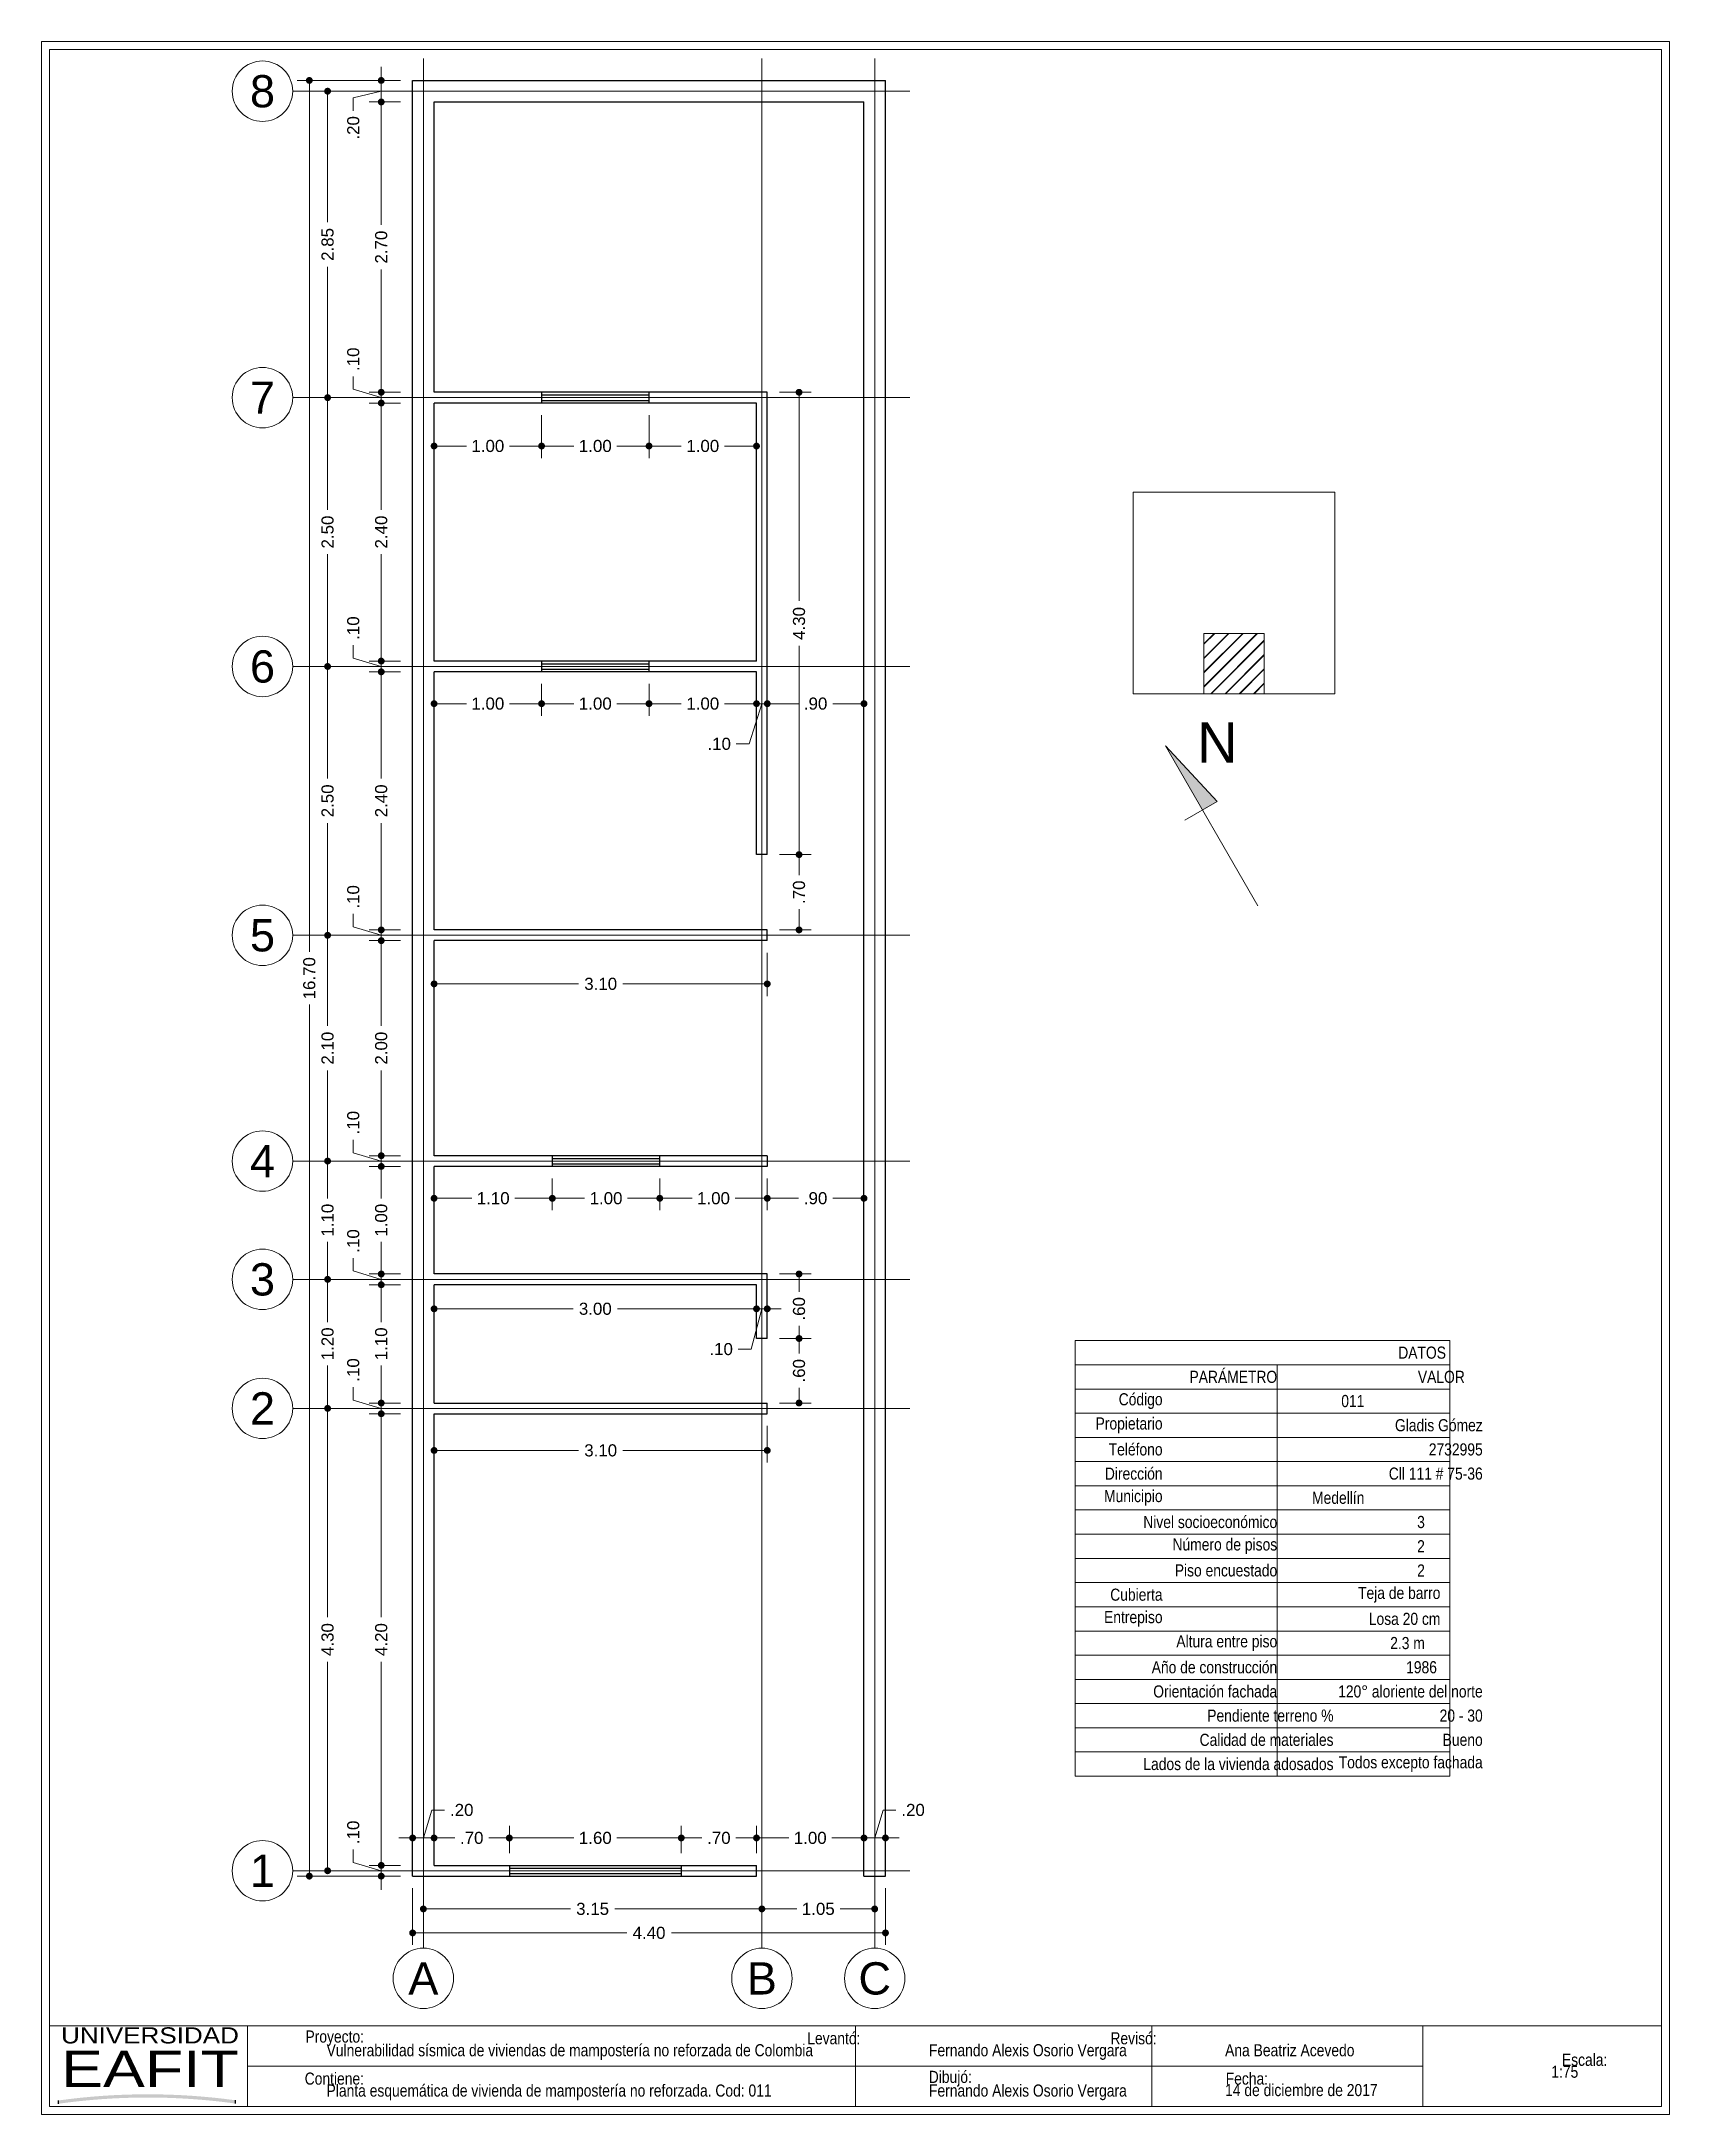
# Paper-space layout 'Layout1' of a CAD drawing. Header units: millimetres. Extents: x 25.7 to 25.902, y 19.5 to 19.757.
# The model-space entities are those that its viewports show. They can reach past a viewport. Long polylines and large blocks are cut down to what shows.
import ezdxf
from ezdxf.enums import TextEntityAlignment as Align

# ---------------------------------------------------------------- set-up
doc = ezdxf.new("R2010")
doc.units = ezdxf.units.MM
doc.header["$LTSCALE"] = 0.001
doc.linetypes.add('CENTER2', pattern=[28.575, 19.05, -3.175, 3.175, -3.175])
for name, color, linetype, lineweight in [('Cotas', 7, 'Continuous', 18), ('Ejes', 7, 'CENTER2', 5), ('Muros', 7, 'Continuous', 30), ('Ventanas', 250, 'Continuous', 25)]:
    doc.layers.add(name, color=color, linetype=linetype, lineweight=lineweight)
doc.layers.add('Eafit', color=7, linetype='Continuous', true_color=0x00006b)
doc.layers.add('Viewports', color=7, linetype='Continuous', lineweight=18, plot=False)
doc.styles.add('Eafit', font='ERASBD.TTF')
doc.styles.get("Standard").update_dxf_attribs({"font": 'arial.ttf'})
doc.styles.add('Texto', font='ARIALN.TTF')
doc.dimstyles.new('1-75', dxfattribs={"dimscale": 75, "dimtxt": 0.0015, "dimasz": 0.00085, "dimexe": 0.0015, "dimexo": 0.0015, "dimgap": 0.0008, "dimtad": 0, "dimzin": 4, "dimdsep": 46, "dimtxsty": 'Standard', "dimblk": 'DOT', "dimcen": 0.09, "dimclrd": 256, "dimclre": 256, "dimclrt": 256, "dimadec": 0, "dimazin": 0, "dimtfac": 1, "dimtofl": 0, "dimtmove": 1, "dimatfit": 2, "dimfxl": 0.0015, "dimtfill": 1, "dimtolj": 1, "dimtzin": 4, "dimlwd": -1, "dimlwe": -1, "dimarcsym": 0})

psp = doc.layouts.get("Layout1")

# ---------------------------------------------------------------- texts
at = {"layer": 'Cotas', "style": 'Texto'}
for s, p in [('Vulnerabilidad sísmica de viviendas de mampostería no reforzada de Colombia', (25.73568, 19.50733)), ('Fernando Alexis Osorio Vergara', (25.81042, 19.50733)), ('Ana Beatriz Acevedo', (25.84716, 19.50733)), ('1:75', (25.88763, 19.50467)), ('Planta esquemática de vivienda de mampostería no reforzada. Cod: 011', (25.73568, 19.50233)), ('Fernando Alexis Osorio Vergara', (25.81042, 19.50233)), ('14 de diciembre de 2017', (25.84716, 19.50239))]:
    psp.add_text(s, height=0.0015, dxfattribs=at).set_placement(p)
at = {"layer": 'Cotas', "insert": (25.84872, 19.67024), "char_height": 0.005, "width": 0.0055065, "attachment_point": 6}
psp.add_mtext('N', dxfattribs=at)
at = {"layer": 'Cotas', "char_height": 0.0015, "attachment_point": 6, "style": 'Texto'}
for s, insert, width in [('DATOS', (25.87456, 19.59457), 0.0476342), ('PARÁMETRO', (25.85362, 19.59157), 0.0250473), ('VALOR', (25.8769, 19.59157), 0.0257008), ('Código', (25.8394, 19.58857), 0.010177), ('011', (25.86444, 19.58857), 0.0101769), ('Propietario', (25.8394, 19.58557), 0.010177), ('Gladis Gómez', (25.87912, 19.58557), 0.0248539), ('Teléfono', (25.8394, 19.58257), 0.010177), ('2732995', (25.87912, 19.58257), 0.0248539), ('Dirección', (25.8394, 19.57957), 0.010177), ('Cll 111 # 75-36', (25.87912, 19.57957), 0.0248539), ('Municipio', (25.8394, 19.57657), 0.010177), ('Medellín', (25.86444, 19.57657), 0.0101769), ('Nivel socioeconómico', (25.85362, 19.57357), 0.0244012), ('3', (25.87194, 19.57357), 0.0176769), ('Número de pisos', (25.85362, 19.57057), 0.0244012), ('2', (25.87194, 19.57057), 0.0176769), ('Piso encuestado', (25.85362, 19.56757), 0.0244012), ('2', (25.87194, 19.56757), 0.0176769), ('Cubierta', (25.8394, 19.56456), 0.010177), ('Teja de barro', (25.87387, 19.56456), 0.0196039), ('Entrepiso', (25.8394, 19.56156), 0.010177), ('Losa 20 cm', (25.87387, 19.56156), 0.0196039), ('Altura entre piso', (25.85362, 19.55856), 0.0244012), ('2.3 m', (25.87194, 19.55856), 0.0176769), ('Año de construcción', (25.85362, 19.55556), 0.0244012), ('1986', (25.87344, 19.55556), 0.0191769), ('Orientación fachada', (25.85362, 19.55256), 0.0244012), ('120° aloriente del norte', (25.87912, 19.55256), 0.0248539), ('Pendiente terreno %', (25.86061, 19.54956), 0.0313948), ('20 - 30', (25.87912, 19.54956), 0.0248539), ('Calidad de materiales', (25.86061, 19.54656), 0.0313948), ('Bueno', (25.87912, 19.54656), 0.0248539), ('Todos excepto fachada', (25.87912, 19.54356), 0.0248539), ('Lados de la vivienda adosados', (25.86061, 19.54356), 0.0313948), ('Proyecto:', (25.74032, 19.50955), 0.0138629), ('Escala:', (25.89458, 19.50688), 0.0138629), ('Contiene:', (25.74032, 19.50455), 0.0138629), ('Dibujó:', (25.81574, 19.50455), 0.0138629), ('Fecha:', (25.85249, 19.50455), 0.0138629)]:
    psp.add_mtext(s, dxfattribs=dict(at, insert=insert, width=width))
for s, insert in [('Levantó:', (25.80191, 19.50955)), ('Revisó:', (25.83866, 19.50955))]:
    psp.add_mtext(s, dxfattribs=dict(at, insert=insert))

msp = doc.modelspace()

# ---------------------------------------------------------------- texts
at = {"layer": 'Ejes'}
for s, p in [('8', (2566.596, 892.724)), ('7', (2566.596, 889.874)), ('6', (2566.596, 887.374)), ('5', (2566.596, 884.874)), ('4', (2566.596, 882.774)), ('3', (2566.596, 881.674)), ('2', (2566.596, 880.474)), ('1', (2566.596, 876.174)), ('A', (2568.093, 875.173)), ('B', (2571.243, 875.173)), ('C', (2572.293, 875.173))]:
    msp.add_text(s, height=0.3, dxfattribs=at).set_placement(p, align=Align.MIDDLE_CENTER)

# ---------------------------------------------------------------- blocks, each defined once
blk = doc.blocks.new('eafit')
at = {"layer": 'Eafit'}
h = blk.add_hatch(color=256, dxfattribs=at)
h.dxf.hatch_style = 1
h.paths.add_polyline_path([(0.00224, 0.0015), (0.00224, 0.00069, -0.069128), (0.04619, 0.00073), (0.04619, 0.00154, 0.06878)])
for p, q in [((0.00224, 0.00069), (0.00224, 0.0015)), ((0.04619, 0.00073), (0.04619, 0.00154))]:
    blk.add_line(p, q, dxfattribs=at)
at = {"layer": 'Eafit', "style": 'Eafit'}
for s, height, width, p, p2 in [('UNIVERSIDAD', 0.004, 1.005949, (0.00288, 0.01564), (0.047, 0.01564)), ('EAFIT', 0.009, 1.061888, (0.00289, 0.00482), (0.04701, 0.00482))]:
    blk.add_text(s, height=height, dxfattribs=dict(at, width=width)).set_placement(p, p2, align=Align.FIT)
blk = doc.blocks.new('_DOT')
at = {"color": 0, "linetype": 'ByBlock'}
blk.add_line((-0.5, 0), (-1, 0), dxfattribs=at)
at = {"color": 0, "linetype": 'ByBlock', "const_width": 0.5}
blk.add_lwpolyline([(-0.25, 0, 1), (0.25, 0, 1)], format="xyb", close=True, dxfattribs=at)
blk = doc.blocks.new('*D3')
at = {"layer": 'Cotas', "transparency": 16777216}
for p, q in [((2567.993, 876.012), (2567.993, 875.484)), ((2572.393, 876.012), (2572.393, 875.484)), ((2568.057, 875.596), (2569.985, 875.596)), ((2572.33, 875.596), (2570.402, 875.596))]:
    blk.add_line(p, q, dxfattribs=at)
at = {"layer": 'Defpoints', "color": 0, "transparency": 16777216}
for p in [(2567.993, 876.124), (2572.393, 876.124), (2572.393, 875.596)]:
    blk.add_point(p, dxfattribs=at)
at = {"layer": 'Cotas', "transparency": 16777216, "xscale": 0.06375, "yscale": 0.06375, "zscale": 0.06375, "rotation": 180}
blk.add_blockref('_DOT', (2567.993, 875.596), dxfattribs=at)
at = {"layer": 'Cotas', "transparency": 16777216, "xscale": 0.06375, "yscale": 0.06375, "zscale": 0.06375}
blk.add_blockref('_DOT', (2572.393, 875.596), dxfattribs=at)
at = {"layer": 'Cotas', "transparency": 16777216, "insert": (2570.193, 875.596), "char_height": 0.1125, "attachment_point": 5, "bg_fill": 3, "box_fill_scale": 1.1, "bg_fill_color": 256, "bg_fill_true_color": 13158600, "bg_fill_transparency": 0}
blk.add_mtext('\\A1;4.40', dxfattribs=at)
blk = doc.blocks.new('*D4')
at = {"layer": 'Cotas', "transparency": 16777216}
for p, q in [((2568.093, 876.012), (2568.093, 875.706)), ((2571.243, 876.062), (2571.243, 875.706)), ((2568.157, 875.819), (2569.462, 875.819)), ((2571.18, 875.819), (2569.875, 875.819))]:
    blk.add_line(p, q, dxfattribs=at)
at = {"layer": 'Defpoints', "color": 0, "transparency": 16777216}
for p in [(2568.093, 876.124), (2571.243, 876.174), (2571.243, 875.819)]:
    blk.add_point(p, dxfattribs=at)
at = {"layer": 'Cotas', "transparency": 16777216, "xscale": 0.06375, "yscale": 0.06375, "zscale": 0.06375, "rotation": 180}
blk.add_blockref('_DOT', (2568.093, 875.819), dxfattribs=at)
at = {"layer": 'Cotas', "transparency": 16777216, "xscale": 0.06375, "yscale": 0.06375, "zscale": 0.06375}
blk.add_blockref('_DOT', (2571.243, 875.819), dxfattribs=at)
at = {"layer": 'Cotas', "transparency": 16777216, "insert": (2569.668, 875.819), "char_height": 0.1125, "attachment_point": 5, "bg_fill": 3, "box_fill_scale": 1.1, "bg_fill_color": 256, "bg_fill_true_color": 13158600, "bg_fill_transparency": 0}
blk.add_mtext('\\A1;3.15', dxfattribs=at)
blk = doc.blocks.new('*D5')
at = {"layer": 'Cotas', "transparency": 16777216}
for p, q in [((2571.243, 876.062), (2571.243, 875.706)), ((2572.293, 876.012), (2572.293, 875.706)), ((2571.307, 875.819), (2571.567, 875.819)), ((2572.23, 875.819), (2571.97, 875.819))]:
    blk.add_line(p, q, dxfattribs=at)
at = {"layer": 'Defpoints', "color": 0, "transparency": 16777216}
for p in [(2571.243, 876.174), (2572.293, 876.124), (2572.293, 875.819)]:
    blk.add_point(p, dxfattribs=at)
at = {"layer": 'Cotas', "transparency": 16777216, "xscale": 0.06375, "yscale": 0.06375, "zscale": 0.06375, "rotation": 180}
blk.add_blockref('_DOT', (2571.243, 875.819), dxfattribs=at)
at = {"layer": 'Cotas', "transparency": 16777216, "xscale": 0.06375, "yscale": 0.06375, "zscale": 0.06375}
blk.add_blockref('_DOT', (2572.293, 875.819), dxfattribs=at)
at = {"layer": 'Cotas', "transparency": 16777216, "insert": (2571.768, 875.819), "char_height": 0.1125, "attachment_point": 5, "bg_fill": 3, "box_fill_scale": 1.1, "bg_fill_color": 256, "bg_fill_true_color": 13158600, "bg_fill_transparency": 0}
blk.add_mtext('\\A1;1.05', dxfattribs=at)
blk = doc.blocks.new('*D6')
at = {"layer": 'Cotas', "transparency": 16777216}
for p, q in [((2568.193, 876.337), (2568.193, 876.592)), ((2568.257, 876.479), (2568.385, 876.479)), ((2568.83, 876.479), (2568.702, 876.479)), ((2568.893, 876.337), (2568.893, 876.592))]:
    blk.add_line(p, q, dxfattribs=at)
at = {"layer": 'Defpoints', "color": 0, "transparency": 16777216}
for p in [(2568.893, 876.479), (2568.193, 876.224), (2568.893, 876.224)]:
    blk.add_point(p, dxfattribs=at)
at = {"layer": 'Cotas', "transparency": 16777216, "xscale": 0.06375, "yscale": 0.06375, "zscale": 0.06375, "rotation": 180}
blk.add_blockref('_DOT', (2568.193, 876.479), dxfattribs=at)
at = {"layer": 'Cotas', "transparency": 16777216, "xscale": 0.06375, "yscale": 0.06375, "zscale": 0.06375}
blk.add_blockref('_DOT', (2568.893, 876.479), dxfattribs=at)
at = {"layer": 'Cotas', "transparency": 16777216, "insert": (2568.543, 876.479), "char_height": 0.1125, "attachment_point": 5, "bg_fill": 3, "box_fill_scale": 1.1, "bg_fill_color": 256, "bg_fill_true_color": 13158600, "bg_fill_transparency": 0}
blk.add_mtext('\\A1;.70', dxfattribs=at)
blk = doc.blocks.new('*D7')
at = {"layer": 'Cotas', "transparency": 16777216}
for p, q in [((2568.893, 876.337), (2568.893, 876.592)), ((2568.957, 876.479), (2569.493, 876.479)), ((2570.43, 876.479), (2569.894, 876.479)), ((2570.493, 876.337), (2570.493, 876.592))]:
    blk.add_line(p, q, dxfattribs=at)
at = {"layer": 'Defpoints', "color": 0, "transparency": 16777216}
for p in [(2570.493, 876.479), (2568.893, 876.224), (2570.493, 876.224)]:
    blk.add_point(p, dxfattribs=at)
at = {"layer": 'Cotas', "transparency": 16777216, "xscale": 0.06375, "yscale": 0.06375, "zscale": 0.06375, "rotation": 180}
blk.add_blockref('_DOT', (2568.893, 876.479), dxfattribs=at)
at = {"layer": 'Cotas', "transparency": 16777216, "xscale": 0.06375, "yscale": 0.06375, "zscale": 0.06375}
blk.add_blockref('_DOT', (2570.493, 876.479), dxfattribs=at)
at = {"layer": 'Cotas', "transparency": 16777216, "insert": (2569.693, 876.479), "char_height": 0.1125, "attachment_point": 5, "bg_fill": 3, "box_fill_scale": 1.1, "bg_fill_color": 256, "bg_fill_true_color": 13158600, "bg_fill_transparency": 0}
blk.add_mtext('\\A1;1.60', dxfattribs=at)
blk = doc.blocks.new('*D8')
at = {"layer": 'Cotas', "transparency": 16777216}
for p, q in [((2570.493, 876.337), (2570.493, 876.592)), ((2570.557, 876.479), (2570.685, 876.479)), ((2571.13, 876.479), (2571.002, 876.479)), ((2571.193, 876.337), (2571.193, 876.592))]:
    blk.add_line(p, q, dxfattribs=at)
at = {"layer": 'Defpoints', "color": 0, "transparency": 16777216}
for p in [(2571.193, 876.479), (2570.493, 876.224), (2571.193, 876.224)]:
    blk.add_point(p, dxfattribs=at)
at = {"layer": 'Cotas', "transparency": 16777216, "xscale": 0.06375, "yscale": 0.06375, "zscale": 0.06375, "rotation": 180}
blk.add_blockref('_DOT', (2570.493, 876.479), dxfattribs=at)
at = {"layer": 'Cotas', "transparency": 16777216, "xscale": 0.06375, "yscale": 0.06375, "zscale": 0.06375}
blk.add_blockref('_DOT', (2571.193, 876.479), dxfattribs=at)
at = {"layer": 'Cotas', "transparency": 16777216, "insert": (2570.843, 876.479), "char_height": 0.1125, "attachment_point": 5, "bg_fill": 3, "box_fill_scale": 1.1, "bg_fill_color": 256, "bg_fill_true_color": 13158600, "bg_fill_transparency": 0}
blk.add_mtext('\\A1;.70', dxfattribs=at)
blk = doc.blocks.new('*D9')
at = {"layer": 'Cotas', "transparency": 16777216}
for p, q in [((2571.193, 876.337), (2571.193, 876.592)), ((2571.257, 876.479), (2571.493, 876.479)), ((2572.13, 876.479), (2571.894, 876.479)), ((2572.193, 876.287), (2572.193, 876.592))]:
    blk.add_line(p, q, dxfattribs=at)
at = {"layer": 'Defpoints', "color": 0, "transparency": 16777216}
for p in [(2572.193, 876.479), (2571.193, 876.224), (2572.193, 876.174)]:
    blk.add_point(p, dxfattribs=at)
at = {"layer": 'Cotas', "transparency": 16777216, "xscale": 0.06375, "yscale": 0.06375, "zscale": 0.06375, "rotation": 180}
blk.add_blockref('_DOT', (2571.193, 876.479), dxfattribs=at)
at = {"layer": 'Cotas', "transparency": 16777216, "xscale": 0.06375, "yscale": 0.06375, "zscale": 0.06375}
blk.add_blockref('_DOT', (2572.193, 876.479), dxfattribs=at)
at = {"layer": 'Cotas', "transparency": 16777216, "insert": (2571.693, 876.479), "char_height": 0.1125, "attachment_point": 5, "bg_fill": 3, "box_fill_scale": 1.1, "bg_fill_color": 256, "bg_fill_true_color": 13158600, "bg_fill_transparency": 0}
blk.add_mtext('\\A1;1.00', dxfattribs=at)
blk = doc.blocks.new('*D10')
at = {"layer": 'Cotas', "transparency": 16777216}
for p, q in [((2572.293, 876.479), (2572.371, 876.739)), ((2572.371, 876.739), (2572.491, 876.739)), ((2572.13, 876.479), (2572.066, 876.479)), ((2572.193, 876.287), (2572.193, 876.592)), ((2572.193, 876.479), (2572.393, 876.479)), ((2572.393, 876.287), (2572.393, 876.592)), ((2572.457, 876.479), (2572.521, 876.479))]:
    blk.add_line(p, q, dxfattribs=at)
at = {"layer": 'Defpoints', "color": 0, "transparency": 16777216}
for p in [(2572.393, 876.479), (2572.193, 876.174), (2572.393, 876.174)]:
    blk.add_point(p, dxfattribs=at)
at = {"layer": 'Cotas', "transparency": 16777216, "xscale": 0.06375, "yscale": 0.06375, "zscale": 0.06375}
blk.add_blockref('_DOT', (2572.193, 876.479), dxfattribs=at)
at = {"layer": 'Cotas', "transparency": 16777216, "xscale": 0.06375, "yscale": 0.06375, "zscale": 0.06375, "rotation": 180}
blk.add_blockref('_DOT', (2572.393, 876.479), dxfattribs=at)
at = {"layer": 'Cotas', "transparency": 16777216, "insert": (2572.65, 876.739), "char_height": 0.1125, "attachment_point": 5, "bg_fill": 3, "box_fill_scale": 1.1, "bg_fill_color": 256, "bg_fill_true_color": 13158600, "bg_fill_transparency": 0}
blk.add_mtext('\\A1;.20', dxfattribs=at)
blk = doc.blocks.new('*D11')
at = {"layer": 'Cotas', "transparency": 16777216}
for p, q in [((2568.193, 881.512), (2568.193, 881.288)), ((2571.193, 881.512), (2571.193, 881.288)), ((2568.257, 881.4), (2569.487, 881.4)), ((2571.13, 881.4), (2569.899, 881.4))]:
    blk.add_line(p, q, dxfattribs=at)
at = {"layer": 'Defpoints', "color": 0, "transparency": 16777216}
for p in [(2568.193, 881.624), (2571.193, 881.624), (2571.193, 881.4)]:
    blk.add_point(p, dxfattribs=at)
at = {"layer": 'Cotas', "transparency": 16777216, "xscale": 0.06375, "yscale": 0.06375, "zscale": 0.06375, "rotation": 180}
blk.add_blockref('_DOT', (2568.193, 881.4), dxfattribs=at)
at = {"layer": 'Cotas', "transparency": 16777216, "xscale": 0.06375, "yscale": 0.06375, "zscale": 0.06375}
blk.add_blockref('_DOT', (2571.193, 881.4), dxfattribs=at)
at = {"layer": 'Cotas', "transparency": 16777216, "insert": (2569.693, 881.4), "char_height": 0.1125, "attachment_point": 5, "bg_fill": 3, "box_fill_scale": 1.1, "bg_fill_color": 256, "bg_fill_true_color": 13158600, "bg_fill_transparency": 0}
blk.add_mtext('\\A1;3.00', dxfattribs=at)
blk = doc.blocks.new('*D12')
at = {"layer": 'Cotas', "transparency": 16777216}
for p, q in [((2571.193, 881.512), (2571.193, 881.288)), ((2571.13, 881.4), (2571.066, 881.4)), ((2571.243, 881.4), (2571.143, 881.025)), ((2571.193, 881.4), (2571.293, 881.4)), ((2571.293, 881.365), (2571.293, 881.288)), ((2571.357, 881.4), (2571.421, 881.4)), ((2571.143, 881.025), (2571.023, 881.025))]:
    blk.add_line(p, q, dxfattribs=at)
at = {"layer": 'Defpoints', "color": 0, "transparency": 16777216}
for p in [(2571.193, 881.624), (2571.293, 881.477), (2571.293, 881.4)]:
    blk.add_point(p, dxfattribs=at)
at = {"layer": 'Cotas', "transparency": 16777216, "xscale": 0.06375, "yscale": 0.06375, "zscale": 0.06375}
blk.add_blockref('_DOT', (2571.193, 881.4), dxfattribs=at)
at = {"layer": 'Cotas', "transparency": 16777216, "xscale": 0.06375, "yscale": 0.06375, "zscale": 0.06375, "rotation": 180}
blk.add_blockref('_DOT', (2571.293, 881.4), dxfattribs=at)
at = {"layer": 'Cotas', "transparency": 16777216, "insert": (2570.864, 881.025), "char_height": 0.1125, "attachment_point": 5, "bg_fill": 3, "box_fill_scale": 1.1, "bg_fill_color": 256, "bg_fill_true_color": 13158600, "bg_fill_transparency": 0}
blk.add_mtext('\\A1;.10', dxfattribs=at)
blk = doc.blocks.new('*D13')
at = {"layer": 'Cotas', "transparency": 16777216}
for p, q in [((2568.193, 882.612), (2568.193, 882.316)), ((2569.293, 882.612), (2569.293, 882.316)), ((2568.257, 882.428), (2568.543, 882.428)), ((2569.23, 882.428), (2568.944, 882.428))]:
    blk.add_line(p, q, dxfattribs=at)
at = {"layer": 'Defpoints', "color": 0, "transparency": 16777216}
for p in [(2568.193, 882.724), (2569.293, 882.724), (2569.293, 882.428)]:
    blk.add_point(p, dxfattribs=at)
at = {"layer": 'Cotas', "transparency": 16777216, "xscale": 0.06375, "yscale": 0.06375, "zscale": 0.06375, "rotation": 180}
blk.add_blockref('_DOT', (2568.193, 882.428), dxfattribs=at)
at = {"layer": 'Cotas', "transparency": 16777216, "xscale": 0.06375, "yscale": 0.06375, "zscale": 0.06375}
blk.add_blockref('_DOT', (2569.293, 882.428), dxfattribs=at)
at = {"layer": 'Cotas', "transparency": 16777216, "insert": (2568.743, 882.428), "char_height": 0.1125, "attachment_point": 5, "bg_fill": 3, "box_fill_scale": 1.1, "bg_fill_color": 256, "bg_fill_true_color": 13158600, "bg_fill_transparency": 0}
blk.add_mtext('\\A1;1.10', dxfattribs=at)
blk = doc.blocks.new('*D14')
at = {"layer": 'Cotas', "transparency": 16777216}
for p, q in [((2569.293, 882.612), (2569.293, 882.316)), ((2570.293, 882.612), (2570.293, 882.316)), ((2569.357, 882.428), (2569.593, 882.428)), ((2570.23, 882.428), (2569.994, 882.428))]:
    blk.add_line(p, q, dxfattribs=at)
at = {"layer": 'Defpoints', "color": 0, "transparency": 16777216}
for p in [(2569.293, 882.724), (2570.293, 882.724), (2570.293, 882.428)]:
    blk.add_point(p, dxfattribs=at)
at = {"layer": 'Cotas', "transparency": 16777216, "xscale": 0.06375, "yscale": 0.06375, "zscale": 0.06375, "rotation": 180}
blk.add_blockref('_DOT', (2569.293, 882.428), dxfattribs=at)
at = {"layer": 'Cotas', "transparency": 16777216, "xscale": 0.06375, "yscale": 0.06375, "zscale": 0.06375}
blk.add_blockref('_DOT', (2570.293, 882.428), dxfattribs=at)
at = {"layer": 'Cotas', "transparency": 16777216, "insert": (2569.793, 882.428), "char_height": 0.1125, "attachment_point": 5, "bg_fill": 3, "box_fill_scale": 1.1, "bg_fill_color": 256, "bg_fill_true_color": 13158600, "bg_fill_transparency": 0}
blk.add_mtext('\\A1;1.00', dxfattribs=at)
blk = doc.blocks.new('*D15')
at = {"layer": 'Cotas', "transparency": 16777216}
for p, q in [((2570.293, 882.612), (2570.293, 882.316)), ((2571.293, 882.612), (2571.293, 882.316)), ((2570.357, 882.428), (2570.593, 882.428)), ((2571.23, 882.428), (2570.994, 882.428))]:
    blk.add_line(p, q, dxfattribs=at)
at = {"layer": 'Defpoints', "color": 0, "transparency": 16777216}
for p in [(2570.293, 882.724), (2571.293, 882.724), (2571.293, 882.428)]:
    blk.add_point(p, dxfattribs=at)
at = {"layer": 'Cotas', "transparency": 16777216, "xscale": 0.06375, "yscale": 0.06375, "zscale": 0.06375, "rotation": 180}
blk.add_blockref('_DOT', (2570.293, 882.428), dxfattribs=at)
at = {"layer": 'Cotas', "transparency": 16777216, "xscale": 0.06375, "yscale": 0.06375, "zscale": 0.06375}
blk.add_blockref('_DOT', (2571.293, 882.428), dxfattribs=at)
at = {"layer": 'Cotas', "transparency": 16777216, "insert": (2570.793, 882.428), "char_height": 0.1125, "attachment_point": 5, "bg_fill": 3, "box_fill_scale": 1.1, "bg_fill_color": 256, "bg_fill_true_color": 13158600, "bg_fill_transparency": 0}
blk.add_mtext('\\A1;1.00', dxfattribs=at)
blk = doc.blocks.new('*D16')
at = {"layer": 'Cotas', "transparency": 16777216}
for p, q in [((2568.193, 884.712), (2568.193, 884.309)), ((2571.293, 884.712), (2571.293, 884.309)), ((2568.257, 884.422), (2569.537, 884.422)), ((2571.23, 884.422), (2569.949, 884.422))]:
    blk.add_line(p, q, dxfattribs=at)
at = {"layer": 'Defpoints', "color": 0, "transparency": 16777216}
for p in [(2568.193, 884.824), (2571.293, 884.824), (2568.193, 884.422)]:
    blk.add_point(p, dxfattribs=at)
at = {"layer": 'Cotas', "transparency": 16777216, "xscale": 0.06375, "yscale": 0.06375, "zscale": 0.06375, "rotation": 180}
blk.add_blockref('_DOT', (2568.193, 884.422), dxfattribs=at)
at = {"layer": 'Cotas', "transparency": 16777216, "xscale": 0.06375, "yscale": 0.06375, "zscale": 0.06375}
blk.add_blockref('_DOT', (2571.293, 884.422), dxfattribs=at)
at = {"layer": 'Cotas', "transparency": 16777216, "insert": (2569.743, 884.422), "char_height": 0.1125, "attachment_point": 5, "bg_fill": 3, "box_fill_scale": 1.1, "bg_fill_color": 256, "bg_fill_true_color": 13158600, "bg_fill_transparency": 0}
blk.add_mtext('\\A1;3.10', dxfattribs=at)
blk = doc.blocks.new('*D19')
at = {"layer": 'Cotas', "transparency": 16777216}
for p, q in [((2568.193, 887.212), (2568.193, 886.916)), ((2569.193, 887.212), (2569.193, 886.916)), ((2568.257, 887.028), (2568.493, 887.028)), ((2569.13, 887.028), (2568.894, 887.028))]:
    blk.add_line(p, q, dxfattribs=at)
at = {"layer": 'Defpoints', "color": 0, "transparency": 16777216}
for p in [(2568.193, 887.324), (2569.193, 887.324), (2569.193, 887.028)]:
    blk.add_point(p, dxfattribs=at)
at = {"layer": 'Cotas', "transparency": 16777216, "xscale": 0.06375, "yscale": 0.06375, "zscale": 0.06375, "rotation": 180}
blk.add_blockref('_DOT', (2568.193, 887.028), dxfattribs=at)
at = {"layer": 'Cotas', "transparency": 16777216, "xscale": 0.06375, "yscale": 0.06375, "zscale": 0.06375}
blk.add_blockref('_DOT', (2569.193, 887.028), dxfattribs=at)
at = {"layer": 'Cotas', "transparency": 16777216, "insert": (2568.693, 887.028), "char_height": 0.1125, "attachment_point": 5, "bg_fill": 3, "box_fill_scale": 1.1, "bg_fill_color": 256, "bg_fill_true_color": 13158600, "bg_fill_transparency": 0}
blk.add_mtext('\\A1;1.00', dxfattribs=at)
blk = doc.blocks.new('*D17')
at = {"layer": 'Cotas', "transparency": 16777216}
for p, q in [((2569.193, 887.212), (2569.193, 886.916)), ((2570.193, 887.212), (2570.193, 886.916)), ((2569.257, 887.028), (2569.493, 887.028)), ((2570.13, 887.028), (2569.894, 887.028))]:
    blk.add_line(p, q, dxfattribs=at)
at = {"layer": 'Defpoints', "color": 0, "transparency": 16777216}
for p in [(2569.193, 887.324), (2570.193, 887.324), (2570.193, 887.028)]:
    blk.add_point(p, dxfattribs=at)
at = {"layer": 'Cotas', "transparency": 16777216, "xscale": 0.06375, "yscale": 0.06375, "zscale": 0.06375, "rotation": 180}
blk.add_blockref('_DOT', (2569.193, 887.028), dxfattribs=at)
at = {"layer": 'Cotas', "transparency": 16777216, "xscale": 0.06375, "yscale": 0.06375, "zscale": 0.06375}
blk.add_blockref('_DOT', (2570.193, 887.028), dxfattribs=at)
at = {"layer": 'Cotas', "transparency": 16777216, "insert": (2569.693, 887.028), "char_height": 0.1125, "attachment_point": 5, "bg_fill": 3, "box_fill_scale": 1.1, "bg_fill_color": 256, "bg_fill_true_color": 13158600, "bg_fill_transparency": 0}
blk.add_mtext('\\A1;1.00', dxfattribs=at)
blk = doc.blocks.new('*D18')
at = {"layer": 'Cotas', "transparency": 16777216}
for p, q in [((2570.193, 887.212), (2570.193, 886.916)), ((2571.193, 887.212), (2571.193, 886.916)), ((2570.257, 887.028), (2570.493, 887.028)), ((2571.13, 887.028), (2570.894, 887.028))]:
    blk.add_line(p, q, dxfattribs=at)
at = {"layer": 'Defpoints', "color": 0, "transparency": 16777216}
for p in [(2570.193, 887.324), (2571.193, 887.324), (2571.193, 887.028)]:
    blk.add_point(p, dxfattribs=at)
at = {"layer": 'Cotas', "transparency": 16777216, "xscale": 0.06375, "yscale": 0.06375, "zscale": 0.06375, "rotation": 180}
blk.add_blockref('_DOT', (2570.193, 887.028), dxfattribs=at)
at = {"layer": 'Cotas', "transparency": 16777216, "xscale": 0.06375, "yscale": 0.06375, "zscale": 0.06375}
blk.add_blockref('_DOT', (2571.193, 887.028), dxfattribs=at)
at = {"layer": 'Cotas', "transparency": 16777216, "insert": (2570.693, 887.028), "char_height": 0.1125, "attachment_point": 5, "bg_fill": 3, "box_fill_scale": 1.1, "bg_fill_color": 256, "bg_fill_true_color": 13158600, "bg_fill_transparency": 0}
blk.add_mtext('\\A1;1.00', dxfattribs=at)
blk = doc.blocks.new('*D20')
at = {"layer": 'Cotas', "transparency": 16777216}
for p, q in [((2571.293, 887.262), (2571.293, 886.916)), ((2571.193, 887.212), (2571.193, 886.916)), ((2571.13, 887.028), (2571.066, 887.028)), ((2571.243, 887.028), (2571.125, 886.654)), ((2571.193, 887.028), (2571.293, 887.028)), ((2571.357, 887.028), (2571.421, 887.028)), ((2571.125, 886.654), (2571.005, 886.654))]:
    blk.add_line(p, q, dxfattribs=at)
at = {"layer": 'Defpoints', "color": 0, "transparency": 16777216}
for p in [(2571.193, 887.324), (2571.293, 887.374), (2571.293, 887.028)]:
    blk.add_point(p, dxfattribs=at)
at = {"layer": 'Cotas', "transparency": 16777216, "xscale": 0.06375, "yscale": 0.06375, "zscale": 0.06375}
blk.add_blockref('_DOT', (2571.193, 887.028), dxfattribs=at)
at = {"layer": 'Cotas', "transparency": 16777216, "xscale": 0.06375, "yscale": 0.06375, "zscale": 0.06375, "rotation": 180}
blk.add_blockref('_DOT', (2571.293, 887.028), dxfattribs=at)
at = {"layer": 'Cotas', "transparency": 16777216, "insert": (2570.846, 886.654), "char_height": 0.1125, "attachment_point": 5, "bg_fill": 3, "box_fill_scale": 1.1, "bg_fill_color": 256, "bg_fill_true_color": 13158600, "bg_fill_transparency": 0}
blk.add_mtext('\\A1;.10', dxfattribs=at)
blk = doc.blocks.new('*D21')
at = {"layer": 'Cotas', "transparency": 16777216}
for p, q in [((2571.293, 887.262), (2571.293, 886.916)), ((2572.193, 887.262), (2572.193, 886.916)), ((2571.357, 887.028), (2571.585, 887.028)), ((2572.13, 887.028), (2571.902, 887.028))]:
    blk.add_line(p, q, dxfattribs=at)
at = {"layer": 'Defpoints', "color": 0, "transparency": 16777216}
for p in [(2571.293, 887.374), (2572.193, 887.374), (2572.193, 887.028)]:
    blk.add_point(p, dxfattribs=at)
at = {"layer": 'Cotas', "transparency": 16777216, "xscale": 0.06375, "yscale": 0.06375, "zscale": 0.06375, "rotation": 180}
blk.add_blockref('_DOT', (2571.293, 887.028), dxfattribs=at)
at = {"layer": 'Cotas', "transparency": 16777216, "xscale": 0.06375, "yscale": 0.06375, "zscale": 0.06375}
blk.add_blockref('_DOT', (2572.193, 887.028), dxfattribs=at)
at = {"layer": 'Cotas', "transparency": 16777216, "insert": (2571.743, 887.028), "char_height": 0.1125, "attachment_point": 5, "bg_fill": 3, "box_fill_scale": 1.1, "bg_fill_color": 256, "bg_fill_true_color": 13158600, "bg_fill_transparency": 0}
blk.add_mtext('\\A1;.90', dxfattribs=at)
blk = doc.blocks.new('*D22')
at = {"layer": 'Cotas', "transparency": 16777216}
for p, q in [((2568.193, 889.712), (2568.193, 889.311)), ((2569.193, 889.712), (2569.193, 889.311)), ((2568.257, 889.424), (2568.493, 889.424)), ((2569.13, 889.424), (2568.894, 889.424))]:
    blk.add_line(p, q, dxfattribs=at)
at = {"layer": 'Defpoints', "color": 0, "transparency": 16777216}
for p in [(2568.193, 889.824), (2569.193, 889.824), (2569.193, 889.424)]:
    blk.add_point(p, dxfattribs=at)
at = {"layer": 'Cotas', "transparency": 16777216, "xscale": 0.06375, "yscale": 0.06375, "zscale": 0.06375, "rotation": 180}
blk.add_blockref('_DOT', (2568.193, 889.424), dxfattribs=at)
at = {"layer": 'Cotas', "transparency": 16777216, "xscale": 0.06375, "yscale": 0.06375, "zscale": 0.06375}
blk.add_blockref('_DOT', (2569.193, 889.424), dxfattribs=at)
at = {"layer": 'Cotas', "transparency": 16777216, "insert": (2568.693, 889.424), "char_height": 0.1125, "attachment_point": 5, "bg_fill": 3, "box_fill_scale": 1.1, "bg_fill_color": 256, "bg_fill_true_color": 13158600, "bg_fill_transparency": 0}
blk.add_mtext('\\A1;1.00', dxfattribs=at)
blk = doc.blocks.new('*D23')
at = {"layer": 'Cotas', "transparency": 16777216}
for p, q in [((2569.193, 889.712), (2569.193, 889.311)), ((2570.193, 889.712), (2570.193, 889.311)), ((2569.257, 889.424), (2569.493, 889.424)), ((2570.13, 889.424), (2569.894, 889.424))]:
    blk.add_line(p, q, dxfattribs=at)
at = {"layer": 'Defpoints', "color": 0, "transparency": 16777216}
for p in [(2569.193, 889.824), (2570.193, 889.824), (2570.193, 889.424)]:
    blk.add_point(p, dxfattribs=at)
at = {"layer": 'Cotas', "transparency": 16777216, "xscale": 0.06375, "yscale": 0.06375, "zscale": 0.06375, "rotation": 180}
blk.add_blockref('_DOT', (2569.193, 889.424), dxfattribs=at)
at = {"layer": 'Cotas', "transparency": 16777216, "xscale": 0.06375, "yscale": 0.06375, "zscale": 0.06375}
blk.add_blockref('_DOT', (2570.193, 889.424), dxfattribs=at)
at = {"layer": 'Cotas', "transparency": 16777216, "insert": (2569.693, 889.424), "char_height": 0.1125, "attachment_point": 5, "bg_fill": 3, "box_fill_scale": 1.1, "bg_fill_color": 256, "bg_fill_true_color": 13158600, "bg_fill_transparency": 0}
blk.add_mtext('\\A1;1.00', dxfattribs=at)
blk = doc.blocks.new('*D24')
at = {"layer": 'Cotas', "transparency": 16777216}
for p, q in [((2570.193, 889.712), (2570.193, 889.311)), ((2571.193, 889.712), (2571.193, 889.311)), ((2570.257, 889.424), (2570.493, 889.424)), ((2571.13, 889.424), (2570.894, 889.424))]:
    blk.add_line(p, q, dxfattribs=at)
at = {"layer": 'Defpoints', "color": 0, "transparency": 16777216}
for p in [(2570.193, 889.824), (2571.193, 889.824), (2571.193, 889.424)]:
    blk.add_point(p, dxfattribs=at)
at = {"layer": 'Cotas', "transparency": 16777216, "xscale": 0.06375, "yscale": 0.06375, "zscale": 0.06375, "rotation": 180}
blk.add_blockref('_DOT', (2570.193, 889.424), dxfattribs=at)
at = {"layer": 'Cotas', "transparency": 16777216, "xscale": 0.06375, "yscale": 0.06375, "zscale": 0.06375}
blk.add_blockref('_DOT', (2571.193, 889.424), dxfattribs=at)
at = {"layer": 'Cotas', "transparency": 16777216, "insert": (2570.693, 889.424), "char_height": 0.1125, "attachment_point": 5, "bg_fill": 3, "box_fill_scale": 1.1, "bg_fill_color": 256, "bg_fill_true_color": 13158600, "bg_fill_transparency": 0}
blk.add_mtext('\\A1;1.00', dxfattribs=at)
blk = doc.blocks.new('*D25')
at = {"layer": 'Cotas', "transparency": 16777216}
for p, q in [((2568.093, 876.479), (2568.171, 876.739)), ((2568.171, 876.739), (2568.291, 876.739)), ((2567.93, 876.479), (2567.866, 876.479)), ((2567.993, 876.287), (2567.993, 876.592)), ((2568.193, 876.479), (2567.993, 876.479)), ((2568.193, 876.337), (2568.193, 876.592)), ((2568.257, 876.479), (2568.321, 876.479))]:
    blk.add_line(p, q, dxfattribs=at)
at = {"layer": 'Defpoints', "color": 0, "transparency": 16777216}
for p in [(2567.993, 876.479), (2567.993, 876.174), (2568.193, 876.224)]:
    blk.add_point(p, dxfattribs=at)
at = {"layer": 'Cotas', "transparency": 16777216, "xscale": 0.06375, "yscale": 0.06375, "zscale": 0.06375}
blk.add_blockref('_DOT', (2567.993, 876.479), dxfattribs=at)
at = {"layer": 'Cotas', "transparency": 16777216, "xscale": 0.06375, "yscale": 0.06375, "zscale": 0.06375, "rotation": 180}
blk.add_blockref('_DOT', (2568.193, 876.479), dxfattribs=at)
at = {"layer": 'Cotas', "transparency": 16777216, "insert": (2568.45, 876.739), "char_height": 0.1125, "attachment_point": 5, "bg_fill": 3, "box_fill_scale": 1.1, "bg_fill_color": 256, "bg_fill_true_color": 13158600, "bg_fill_transparency": 0}
blk.add_mtext('\\A1;.20', dxfattribs=at)
blk = doc.blocks.new('*D26')
at = {"layer": 'Cotas', "transparency": 16777216}
for p, q in [((2567.881, 892.824), (2566.92, 892.824)), ((2567.032, 892.761), (2567.032, 884.719)), ((2567.032, 876.188), (2567.032, 884.23)), ((2567.881, 876.124), (2566.92, 876.124))]:
    blk.add_line(p, q, dxfattribs=at)
at = {"layer": 'Defpoints', "color": 0, "transparency": 16777216}
for p in [(2567.032, 892.824), (2567.993, 892.824), (2567.993, 876.124)]:
    blk.add_point(p, dxfattribs=at)
at = {"layer": 'Cotas', "transparency": 16777216, "xscale": 0.06375, "yscale": 0.06375, "zscale": 0.06375}
for p, rotation in [((2567.032, 892.824), 90), ((2567.032, 876.124), 270)]:
    blk.add_blockref('_DOT', p, dxfattribs=dict(at, rotation=rotation))
at = {"layer": 'Cotas', "transparency": 16777216, "insert": (2567.032, 884.474), "char_height": 0.1125, "attachment_point": 5, "rotation": 90, "bg_fill": 3, "box_fill_scale": 1.1, "bg_fill_color": 256, "bg_fill_true_color": 13158600, "bg_fill_transparency": 0}
blk.add_mtext('\\A1;16.70', dxfattribs=at)
blk = doc.blocks.new('*D27')
at = {"layer": 'Cotas', "transparency": 16777216}
for p, q in [((2567.881, 892.724), (2567.09, 892.724)), ((2567.202, 892.661), (2567.202, 891.507)), ((2567.202, 889.938), (2567.202, 891.092)), ((2567.881, 889.874), (2567.09, 889.874))]:
    blk.add_line(p, q, dxfattribs=at)
at = {"layer": 'Defpoints', "color": 0, "transparency": 16777216}
for p in [(2567.993, 892.724), (2567.202, 889.874), (2567.993, 889.874)]:
    blk.add_point(p, dxfattribs=at)
at = {"layer": 'Cotas', "transparency": 16777216, "xscale": 0.06375, "yscale": 0.06375, "zscale": 0.06375}
for p, rotation in [((2567.202, 892.724), 90), ((2567.202, 889.874), 270)]:
    blk.add_blockref('_DOT', p, dxfattribs=dict(at, rotation=rotation))
at = {"layer": 'Cotas', "transparency": 16777216, "insert": (2567.202, 891.299), "char_height": 0.1125, "attachment_point": 5, "rotation": 90, "bg_fill": 3, "box_fill_scale": 1.1, "bg_fill_color": 256, "bg_fill_true_color": 13158600, "bg_fill_transparency": 0}
blk.add_mtext('\\A1;2.85', dxfattribs=at)
blk = doc.blocks.new('*D28')
at = {"layer": 'Cotas', "transparency": 16777216}
for p, q in [((2567.881, 889.874), (2567.09, 889.874)), ((2567.202, 889.811), (2567.202, 888.831)), ((2567.202, 887.438), (2567.202, 888.417)), ((2567.881, 887.374), (2567.09, 887.374))]:
    blk.add_line(p, q, dxfattribs=at)
at = {"layer": 'Defpoints', "color": 0, "transparency": 16777216}
for p in [(2567.993, 889.874), (2567.202, 887.374), (2567.993, 887.374)]:
    blk.add_point(p, dxfattribs=at)
at = {"layer": 'Cotas', "transparency": 16777216, "xscale": 0.06375, "yscale": 0.06375, "zscale": 0.06375}
for p, rotation in [((2567.202, 889.874), 90), ((2567.202, 887.374), 270)]:
    blk.add_blockref('_DOT', p, dxfattribs=dict(at, rotation=rotation))
at = {"layer": 'Cotas', "transparency": 16777216, "insert": (2567.202, 888.624), "char_height": 0.1125, "attachment_point": 5, "rotation": 90, "bg_fill": 3, "box_fill_scale": 1.1, "bg_fill_color": 256, "bg_fill_true_color": 13158600, "bg_fill_transparency": 0}
blk.add_mtext('\\A1;2.50', dxfattribs=at)
blk = doc.blocks.new('*D29')
at = {"layer": 'Cotas', "transparency": 16777216}
for p, q in [((2567.881, 887.374), (2567.09, 887.374)), ((2567.202, 887.311), (2567.202, 886.331)), ((2567.202, 884.938), (2567.202, 885.917)), ((2567.881, 884.874), (2567.09, 884.874))]:
    blk.add_line(p, q, dxfattribs=at)
at = {"layer": 'Defpoints', "color": 0, "transparency": 16777216}
for p in [(2567.993, 887.374), (2567.202, 884.874), (2567.993, 884.874)]:
    blk.add_point(p, dxfattribs=at)
at = {"layer": 'Cotas', "transparency": 16777216, "xscale": 0.06375, "yscale": 0.06375, "zscale": 0.06375}
for p, rotation in [((2567.202, 887.374), 90), ((2567.202, 884.874), 270)]:
    blk.add_blockref('_DOT', p, dxfattribs=dict(at, rotation=rotation))
at = {"layer": 'Cotas', "transparency": 16777216, "insert": (2567.202, 886.124), "char_height": 0.1125, "attachment_point": 5, "rotation": 90, "bg_fill": 3, "box_fill_scale": 1.1, "bg_fill_color": 256, "bg_fill_true_color": 13158600, "bg_fill_transparency": 0}
blk.add_mtext('\\A1;2.50', dxfattribs=at)
blk = doc.blocks.new('*D30')
at = {"layer": 'Cotas', "transparency": 16777216}
for p, q in [((2567.881, 884.874), (2567.09, 884.874)), ((2567.202, 884.811), (2567.202, 884.031)), ((2567.202, 882.838), (2567.202, 883.617)), ((2567.881, 882.774), (2567.09, 882.774))]:
    blk.add_line(p, q, dxfattribs=at)
at = {"layer": 'Defpoints', "color": 0, "transparency": 16777216}
for p in [(2567.993, 884.874), (2567.202, 882.774), (2567.993, 882.774)]:
    blk.add_point(p, dxfattribs=at)
at = {"layer": 'Cotas', "transparency": 16777216, "xscale": 0.06375, "yscale": 0.06375, "zscale": 0.06375}
for p, rotation in [((2567.202, 884.874), 90), ((2567.202, 882.774), 270)]:
    blk.add_blockref('_DOT', p, dxfattribs=dict(at, rotation=rotation))
at = {"layer": 'Cotas', "transparency": 16777216, "insert": (2567.202, 883.824), "char_height": 0.1125, "attachment_point": 5, "rotation": 90, "bg_fill": 3, "box_fill_scale": 1.1, "bg_fill_color": 256, "bg_fill_true_color": 13158600, "bg_fill_transparency": 0}
blk.add_mtext('\\A1;2.10', dxfattribs=at)
blk = doc.blocks.new('*D31')
at = {"layer": 'Cotas', "transparency": 16777216}
for p, q in [((2567.881, 882.774), (2567.09, 882.774)), ((2567.202, 882.711), (2567.202, 882.425)), ((2567.202, 881.738), (2567.202, 882.024)), ((2567.881, 881.674), (2567.09, 881.674))]:
    blk.add_line(p, q, dxfattribs=at)
at = {"layer": 'Defpoints', "color": 0, "transparency": 16777216}
for p in [(2567.993, 882.774), (2567.202, 881.674), (2567.993, 881.674)]:
    blk.add_point(p, dxfattribs=at)
at = {"layer": 'Cotas', "transparency": 16777216, "xscale": 0.06375, "yscale": 0.06375, "zscale": 0.06375}
for p, rotation in [((2567.202, 882.774), 90), ((2567.202, 881.674), 270)]:
    blk.add_blockref('_DOT', p, dxfattribs=dict(at, rotation=rotation))
at = {"layer": 'Cotas', "transparency": 16777216, "insert": (2567.202, 882.224), "char_height": 0.1125, "attachment_point": 5, "rotation": 90, "bg_fill": 3, "box_fill_scale": 1.1, "bg_fill_color": 256, "bg_fill_true_color": 13158600, "bg_fill_transparency": 0}
blk.add_mtext('\\A1;1.10', dxfattribs=at)
blk = doc.blocks.new('*D32')
at = {"layer": 'Cotas', "transparency": 16777216}
for p, q in [((2567.881, 881.674), (2567.09, 881.674)), ((2567.202, 881.611), (2567.202, 881.275)), ((2567.202, 880.538), (2567.202, 880.874)), ((2567.881, 880.474), (2567.09, 880.474))]:
    blk.add_line(p, q, dxfattribs=at)
at = {"layer": 'Defpoints', "color": 0, "transparency": 16777216}
for p in [(2567.993, 881.674), (2567.202, 880.474), (2567.993, 880.474)]:
    blk.add_point(p, dxfattribs=at)
at = {"layer": 'Cotas', "transparency": 16777216, "xscale": 0.06375, "yscale": 0.06375, "zscale": 0.06375}
for p, rotation in [((2567.202, 881.674), 90), ((2567.202, 880.474), 270)]:
    blk.add_blockref('_DOT', p, dxfattribs=dict(at, rotation=rotation))
at = {"layer": 'Cotas', "transparency": 16777216, "insert": (2567.202, 881.074), "char_height": 0.1125, "attachment_point": 5, "rotation": 90, "bg_fill": 3, "box_fill_scale": 1.1, "bg_fill_color": 256, "bg_fill_true_color": 13158600, "bg_fill_transparency": 0}
blk.add_mtext('\\A1;1.20', dxfattribs=at)
blk = doc.blocks.new('*D33')
at = {"layer": 'Cotas', "transparency": 16777216}
for p, q in [((2567.881, 880.474), (2567.09, 880.474)), ((2567.202, 880.411), (2567.202, 878.533)), ((2567.202, 876.238), (2567.202, 878.116)), ((2567.881, 876.174), (2567.09, 876.174))]:
    blk.add_line(p, q, dxfattribs=at)
at = {"layer": 'Defpoints', "color": 0, "transparency": 16777216}
for p in [(2567.993, 880.474), (2567.202, 876.174), (2567.993, 876.174)]:
    blk.add_point(p, dxfattribs=at)
at = {"layer": 'Cotas', "transparency": 16777216, "xscale": 0.06375, "yscale": 0.06375, "zscale": 0.06375}
for p, rotation in [((2567.202, 880.474), 90), ((2567.202, 876.174), 270)]:
    blk.add_blockref('_DOT', p, dxfattribs=dict(at, rotation=rotation))
at = {"layer": 'Cotas', "transparency": 16777216, "insert": (2567.202, 878.324), "char_height": 0.1125, "attachment_point": 5, "rotation": 90, "bg_fill": 3, "box_fill_scale": 1.1, "bg_fill_color": 256, "bg_fill_true_color": 13158600, "bg_fill_transparency": 0}
blk.add_mtext('\\A1;4.30', dxfattribs=at)
blk = doc.blocks.new('*D34')
at = {"layer": 'Cotas', "transparency": 16777216}
for p, q in [((2567.881, 892.624), (2567.589, 892.624)), ((2567.701, 892.561), (2567.701, 891.481)), ((2567.701, 889.988), (2567.701, 891.067)), ((2567.881, 889.924), (2567.589, 889.924))]:
    blk.add_line(p, q, dxfattribs=at)
at = {"layer": 'Defpoints', "color": 0, "transparency": 16777216}
for p in [(2567.993, 892.624), (2567.701, 889.924), (2567.993, 889.924)]:
    blk.add_point(p, dxfattribs=at)
at = {"layer": 'Cotas', "transparency": 16777216, "xscale": 0.06375, "yscale": 0.06375, "zscale": 0.06375}
for p, rotation in [((2567.701, 892.624), 90), ((2567.701, 889.924), 270)]:
    blk.add_blockref('_DOT', p, dxfattribs=dict(at, rotation=rotation))
at = {"layer": 'Cotas', "transparency": 16777216, "insert": (2567.701, 891.274), "char_height": 0.1125, "attachment_point": 5, "rotation": 90, "bg_fill": 3, "box_fill_scale": 1.1, "bg_fill_color": 256, "bg_fill_true_color": 13158600, "bg_fill_transparency": 0}
blk.add_mtext('\\A1;2.70', dxfattribs=at)
blk = doc.blocks.new('*D35')
at = {"layer": 'Cotas', "transparency": 16777216}
for p, q in [((2567.441, 889.952), (2567.441, 890.072)), ((2567.701, 889.874), (2567.441, 889.952)), ((2567.701, 889.988), (2567.701, 890.052)), ((2567.881, 889.924), (2567.589, 889.924)), ((2567.881, 889.824), (2567.589, 889.824)), ((2567.701, 889.924), (2567.701, 889.824)), ((2567.701, 889.761), (2567.701, 889.697))]:
    blk.add_line(p, q, dxfattribs=at)
at = {"layer": 'Defpoints', "color": 0, "transparency": 16777216}
for p in [(2567.701, 889.824), (2567.993, 889.924), (2567.993, 889.824)]:
    blk.add_point(p, dxfattribs=at)
at = {"layer": 'Cotas', "transparency": 16777216, "xscale": 0.06375, "yscale": 0.06375, "zscale": 0.06375}
for p, rotation in [((2567.701, 889.924), 270), ((2567.701, 889.824), 90)]:
    blk.add_blockref('_DOT', p, dxfattribs=dict(at, rotation=rotation))
at = {"layer": 'Cotas', "transparency": 16777216, "insert": (2567.441, 890.231), "char_height": 0.1125, "attachment_point": 5, "rotation": 90, "bg_fill": 3, "box_fill_scale": 1.1, "bg_fill_color": 256, "bg_fill_true_color": 13158600, "bg_fill_transparency": 0}
blk.add_mtext('\\A1;.10', dxfattribs=at)
blk = doc.blocks.new('*D36')
at = {"layer": 'Cotas', "transparency": 16777216}
for p, q in [((2567.881, 889.824), (2567.589, 889.824)), ((2567.701, 889.761), (2567.701, 888.831)), ((2567.701, 887.488), (2567.701, 888.417)), ((2567.881, 887.424), (2567.589, 887.424))]:
    blk.add_line(p, q, dxfattribs=at)
at = {"layer": 'Defpoints', "color": 0, "transparency": 16777216}
for p in [(2567.993, 889.824), (2567.701, 887.424), (2567.993, 887.424)]:
    blk.add_point(p, dxfattribs=at)
at = {"layer": 'Cotas', "transparency": 16777216, "xscale": 0.06375, "yscale": 0.06375, "zscale": 0.06375}
for p, rotation in [((2567.701, 889.824), 90), ((2567.701, 887.424), 270)]:
    blk.add_blockref('_DOT', p, dxfattribs=dict(at, rotation=rotation))
at = {"layer": 'Cotas', "transparency": 16777216, "insert": (2567.701, 888.624), "char_height": 0.1125, "attachment_point": 5, "rotation": 90, "bg_fill": 3, "box_fill_scale": 1.1, "bg_fill_color": 256, "bg_fill_true_color": 13158600, "bg_fill_transparency": 0}
blk.add_mtext('\\A1;2.40', dxfattribs=at)
blk = doc.blocks.new('*D37')
at = {"layer": 'Cotas', "transparency": 16777216}
for p, q in [((2567.441, 887.452), (2567.441, 887.572)), ((2567.701, 887.374), (2567.441, 887.452)), ((2567.701, 887.488), (2567.701, 887.552)), ((2567.881, 887.424), (2567.589, 887.424)), ((2567.881, 887.324), (2567.589, 887.324)), ((2567.701, 887.424), (2567.701, 887.324)), ((2567.701, 887.261), (2567.701, 887.197))]:
    blk.add_line(p, q, dxfattribs=at)
at = {"layer": 'Defpoints', "color": 0, "transparency": 16777216}
for p in [(2567.701, 887.324), (2567.993, 887.424), (2567.993, 887.324)]:
    blk.add_point(p, dxfattribs=at)
at = {"layer": 'Cotas', "transparency": 16777216, "xscale": 0.06375, "yscale": 0.06375, "zscale": 0.06375}
for p, rotation in [((2567.701, 887.424), 270), ((2567.701, 887.324), 90)]:
    blk.add_blockref('_DOT', p, dxfattribs=dict(at, rotation=rotation))
at = {"layer": 'Cotas', "transparency": 16777216, "insert": (2567.441, 887.731), "char_height": 0.1125, "attachment_point": 5, "rotation": 90, "bg_fill": 3, "box_fill_scale": 1.1, "bg_fill_color": 256, "bg_fill_true_color": 13158600, "bg_fill_transparency": 0}
blk.add_mtext('\\A1;.10', dxfattribs=at)
blk = doc.blocks.new('*D38')
at = {"layer": 'Cotas', "transparency": 16777216}
for p, q in [((2567.881, 887.324), (2567.589, 887.324)), ((2567.701, 887.261), (2567.701, 886.331)), ((2567.701, 884.988), (2567.701, 885.917)), ((2567.881, 884.924), (2567.589, 884.924))]:
    blk.add_line(p, q, dxfattribs=at)
at = {"layer": 'Defpoints', "color": 0, "transparency": 16777216}
for p in [(2567.993, 887.324), (2567.701, 884.924), (2567.993, 884.924)]:
    blk.add_point(p, dxfattribs=at)
at = {"layer": 'Cotas', "transparency": 16777216, "xscale": 0.06375, "yscale": 0.06375, "zscale": 0.06375}
for p, rotation in [((2567.701, 887.324), 90), ((2567.701, 884.924), 270)]:
    blk.add_blockref('_DOT', p, dxfattribs=dict(at, rotation=rotation))
at = {"layer": 'Cotas', "transparency": 16777216, "insert": (2567.701, 886.124), "char_height": 0.1125, "attachment_point": 5, "rotation": 90, "bg_fill": 3, "box_fill_scale": 1.1, "bg_fill_color": 256, "bg_fill_true_color": 13158600, "bg_fill_transparency": 0}
blk.add_mtext('\\A1;2.40', dxfattribs=at)
blk = doc.blocks.new('*D39')
at = {"layer": 'Cotas', "transparency": 16777216}
for p, q in [((2567.441, 884.952), (2567.441, 885.072)), ((2567.701, 884.874), (2567.441, 884.952)), ((2567.701, 884.988), (2567.701, 885.052)), ((2567.881, 884.924), (2567.589, 884.924)), ((2567.881, 884.824), (2567.589, 884.824)), ((2567.701, 884.924), (2567.701, 884.824)), ((2567.701, 884.761), (2567.701, 884.697))]:
    blk.add_line(p, q, dxfattribs=at)
at = {"layer": 'Defpoints', "color": 0, "transparency": 16777216}
for p in [(2567.701, 884.824), (2567.993, 884.924), (2567.993, 884.824)]:
    blk.add_point(p, dxfattribs=at)
at = {"layer": 'Cotas', "transparency": 16777216, "xscale": 0.06375, "yscale": 0.06375, "zscale": 0.06375}
for p, rotation in [((2567.701, 884.924), 270), ((2567.701, 884.824), 90)]:
    blk.add_blockref('_DOT', p, dxfattribs=dict(at, rotation=rotation))
at = {"layer": 'Cotas', "transparency": 16777216, "insert": (2567.441, 885.231), "char_height": 0.1125, "attachment_point": 5, "rotation": 90, "bg_fill": 3, "box_fill_scale": 1.1, "bg_fill_color": 256, "bg_fill_true_color": 13158600, "bg_fill_transparency": 0}
blk.add_mtext('\\A1;.10', dxfattribs=at)
blk = doc.blocks.new('*D40')
at = {"layer": 'Cotas', "transparency": 16777216}
for p, q in [((2567.881, 884.824), (2567.589, 884.824)), ((2567.701, 884.761), (2567.701, 884.031)), ((2567.701, 882.888), (2567.701, 883.617)), ((2567.881, 882.824), (2567.589, 882.824))]:
    blk.add_line(p, q, dxfattribs=at)
at = {"layer": 'Defpoints', "color": 0, "transparency": 16777216}
for p in [(2567.993, 884.824), (2567.701, 882.824), (2567.993, 882.824)]:
    blk.add_point(p, dxfattribs=at)
at = {"layer": 'Cotas', "transparency": 16777216, "xscale": 0.06375, "yscale": 0.06375, "zscale": 0.06375}
for p, rotation in [((2567.701, 884.824), 90), ((2567.701, 882.824), 270)]:
    blk.add_blockref('_DOT', p, dxfattribs=dict(at, rotation=rotation))
at = {"layer": 'Cotas', "transparency": 16777216, "insert": (2567.701, 883.824), "char_height": 0.1125, "attachment_point": 5, "rotation": 90, "bg_fill": 3, "box_fill_scale": 1.1, "bg_fill_color": 256, "bg_fill_true_color": 13158600, "bg_fill_transparency": 0}
blk.add_mtext('\\A1;2.00', dxfattribs=at)
blk = doc.blocks.new('*D41')
at = {"layer": 'Cotas', "transparency": 16777216}
for p, q in [((2567.441, 882.852), (2567.441, 882.972)), ((2567.701, 882.774), (2567.441, 882.852)), ((2567.881, 882.824), (2567.589, 882.824)), ((2567.701, 882.888), (2567.701, 882.952)), ((2567.701, 882.824), (2567.701, 882.724)), ((2567.881, 882.724), (2567.589, 882.724)), ((2567.701, 882.661), (2567.701, 882.597))]:
    blk.add_line(p, q, dxfattribs=at)
at = {"layer": 'Defpoints', "color": 0, "transparency": 16777216}
for p in [(2567.993, 882.824), (2567.701, 882.724), (2567.993, 882.724)]:
    blk.add_point(p, dxfattribs=at)
at = {"layer": 'Cotas', "transparency": 16777216, "xscale": 0.06375, "yscale": 0.06375, "zscale": 0.06375}
for p, rotation in [((2567.701, 882.824), 270), ((2567.701, 882.724), 90)]:
    blk.add_blockref('_DOT', p, dxfattribs=dict(at, rotation=rotation))
at = {"layer": 'Cotas', "transparency": 16777216, "insert": (2567.441, 883.131), "char_height": 0.1125, "attachment_point": 5, "rotation": 90, "bg_fill": 3, "box_fill_scale": 1.1, "bg_fill_color": 256, "bg_fill_true_color": 13158600, "bg_fill_transparency": 0}
blk.add_mtext('\\A1;.10', dxfattribs=at)
blk = doc.blocks.new('*D42')
at = {"layer": 'Cotas', "transparency": 16777216}
for p, q in [((2567.881, 882.724), (2567.589, 882.724)), ((2567.701, 882.661), (2567.701, 882.425)), ((2567.701, 881.788), (2567.701, 882.024)), ((2567.881, 881.724), (2567.589, 881.724))]:
    blk.add_line(p, q, dxfattribs=at)
at = {"layer": 'Defpoints', "color": 0, "transparency": 16777216}
for p in [(2567.993, 882.724), (2567.701, 881.724), (2567.993, 881.724)]:
    blk.add_point(p, dxfattribs=at)
at = {"layer": 'Cotas', "transparency": 16777216, "xscale": 0.06375, "yscale": 0.06375, "zscale": 0.06375}
for p, rotation in [((2567.701, 882.724), 90), ((2567.701, 881.724), 270)]:
    blk.add_blockref('_DOT', p, dxfattribs=dict(at, rotation=rotation))
at = {"layer": 'Cotas', "transparency": 16777216, "insert": (2567.701, 882.224), "char_height": 0.1125, "attachment_point": 5, "rotation": 90, "bg_fill": 3, "box_fill_scale": 1.1, "bg_fill_color": 256, "bg_fill_true_color": 13158600, "bg_fill_transparency": 0}
blk.add_mtext('\\A1;1.00', dxfattribs=at)
blk = doc.blocks.new('*D43')
at = {"layer": 'Cotas', "transparency": 16777216}
for p, q in [((2567.441, 881.752), (2567.441, 881.872)), ((2567.701, 881.674), (2567.441, 881.752)), ((2567.881, 881.724), (2567.589, 881.724)), ((2567.701, 881.788), (2567.701, 881.852)), ((2567.701, 881.724), (2567.701, 881.624)), ((2567.881, 881.624), (2567.589, 881.624)), ((2567.701, 881.561), (2567.701, 881.497))]:
    blk.add_line(p, q, dxfattribs=at)
at = {"layer": 'Defpoints', "color": 0, "transparency": 16777216}
for p in [(2567.993, 881.724), (2567.701, 881.624), (2567.993, 881.624)]:
    blk.add_point(p, dxfattribs=at)
at = {"layer": 'Cotas', "transparency": 16777216, "xscale": 0.06375, "yscale": 0.06375, "zscale": 0.06375}
for p, rotation in [((2567.701, 881.724), 270), ((2567.701, 881.624), 90)]:
    blk.add_blockref('_DOT', p, dxfattribs=dict(at, rotation=rotation))
at = {"layer": 'Cotas', "transparency": 16777216, "insert": (2567.441, 882.031), "char_height": 0.1125, "attachment_point": 5, "rotation": 90, "bg_fill": 3, "box_fill_scale": 1.1, "bg_fill_color": 256, "bg_fill_true_color": 13158600, "bg_fill_transparency": 0}
blk.add_mtext('\\A1;.10', dxfattribs=at)
blk = doc.blocks.new('*D44')
at = {"layer": 'Cotas', "transparency": 16777216}
for p, q in [((2567.881, 881.624), (2567.589, 881.624)), ((2567.701, 881.561), (2567.701, 881.275)), ((2567.701, 880.588), (2567.701, 880.874)), ((2567.881, 880.524), (2567.589, 880.524))]:
    blk.add_line(p, q, dxfattribs=at)
at = {"layer": 'Defpoints', "color": 0, "transparency": 16777216}
for p in [(2567.993, 881.624), (2567.701, 880.524), (2567.993, 880.524)]:
    blk.add_point(p, dxfattribs=at)
at = {"layer": 'Cotas', "transparency": 16777216, "xscale": 0.06375, "yscale": 0.06375, "zscale": 0.06375}
for p, rotation in [((2567.701, 881.624), 90), ((2567.701, 880.524), 270)]:
    blk.add_blockref('_DOT', p, dxfattribs=dict(at, rotation=rotation))
at = {"layer": 'Cotas', "transparency": 16777216, "insert": (2567.701, 881.074), "char_height": 0.1125, "attachment_point": 5, "rotation": 90, "bg_fill": 3, "box_fill_scale": 1.1, "bg_fill_color": 256, "bg_fill_true_color": 13158600, "bg_fill_transparency": 0}
blk.add_mtext('\\A1;1.10', dxfattribs=at)
blk = doc.blocks.new('*D45')
at = {"layer": 'Cotas', "transparency": 16777216}
for p, q in [((2567.441, 880.552), (2567.441, 880.672)), ((2567.701, 880.474), (2567.441, 880.552)), ((2567.881, 880.524), (2567.589, 880.524)), ((2567.701, 880.588), (2567.701, 880.652)), ((2567.701, 880.524), (2567.701, 880.424)), ((2567.881, 880.424), (2567.589, 880.424)), ((2567.701, 880.361), (2567.701, 880.297))]:
    blk.add_line(p, q, dxfattribs=at)
at = {"layer": 'Defpoints', "color": 0, "transparency": 16777216}
for p in [(2567.993, 880.524), (2567.701, 880.424), (2567.993, 880.424)]:
    blk.add_point(p, dxfattribs=at)
at = {"layer": 'Cotas', "transparency": 16777216, "xscale": 0.06375, "yscale": 0.06375, "zscale": 0.06375}
for p, rotation in [((2567.701, 880.524), 270), ((2567.701, 880.424), 90)]:
    blk.add_blockref('_DOT', p, dxfattribs=dict(at, rotation=rotation))
at = {"layer": 'Cotas', "transparency": 16777216, "insert": (2567.441, 880.831), "char_height": 0.1125, "attachment_point": 5, "rotation": 90, "bg_fill": 3, "box_fill_scale": 1.1, "bg_fill_color": 256, "bg_fill_true_color": 13158600, "bg_fill_transparency": 0}
blk.add_mtext('\\A1;.10', dxfattribs=at)
blk = doc.blocks.new('*D46')
at = {"layer": 'Cotas', "transparency": 16777216}
for p, q in [((2567.881, 880.424), (2567.589, 880.424)), ((2567.701, 880.361), (2567.701, 878.533)), ((2567.701, 876.288), (2567.701, 878.116)), ((2567.881, 876.224), (2567.589, 876.224))]:
    blk.add_line(p, q, dxfattribs=at)
at = {"layer": 'Defpoints', "color": 0, "transparency": 16777216}
for p in [(2567.993, 880.424), (2567.701, 876.224), (2567.993, 876.224)]:
    blk.add_point(p, dxfattribs=at)
at = {"layer": 'Cotas', "transparency": 16777216, "xscale": 0.06375, "yscale": 0.06375, "zscale": 0.06375}
for p, rotation in [((2567.701, 880.424), 90), ((2567.701, 876.224), 270)]:
    blk.add_blockref('_DOT', p, dxfattribs=dict(at, rotation=rotation))
at = {"layer": 'Cotas', "transparency": 16777216, "insert": (2567.701, 878.324), "char_height": 0.1125, "attachment_point": 5, "rotation": 90, "bg_fill": 3, "box_fill_scale": 1.1, "bg_fill_color": 256, "bg_fill_true_color": 13158600, "bg_fill_transparency": 0}
blk.add_mtext('\\A1;4.20', dxfattribs=at)
blk = doc.blocks.new('*D47')
at = {"layer": 'Cotas', "transparency": 16777216}
for p, q in [((2567.441, 876.252), (2567.441, 876.372)), ((2567.701, 876.288), (2567.701, 876.352)), ((2567.701, 876.174), (2567.441, 876.252)), ((2567.881, 876.224), (2567.589, 876.224)), ((2567.881, 876.124), (2567.589, 876.124)), ((2567.701, 876.224), (2567.701, 876.124)), ((2567.701, 876.061), (2567.701, 875.997))]:
    blk.add_line(p, q, dxfattribs=at)
at = {"layer": 'Defpoints', "color": 0, "transparency": 16777216}
for p in [(2567.701, 876.124), (2567.993, 876.224), (2567.993, 876.124)]:
    blk.add_point(p, dxfattribs=at)
at = {"layer": 'Cotas', "transparency": 16777216, "xscale": 0.06375, "yscale": 0.06375, "zscale": 0.06375}
for p, rotation in [((2567.701, 876.224), 270), ((2567.701, 876.124), 90)]:
    blk.add_blockref('_DOT', p, dxfattribs=dict(at, rotation=rotation))
at = {"layer": 'Cotas', "transparency": 16777216, "insert": (2567.441, 876.531), "char_height": 0.1125, "attachment_point": 5, "rotation": 90, "bg_fill": 3, "box_fill_scale": 1.1, "bg_fill_color": 256, "bg_fill_true_color": 13158600, "bg_fill_transparency": 0}
blk.add_mtext('\\A1;.10', dxfattribs=at)
blk = doc.blocks.new('*D48')
at = {"layer": 'Cotas', "transparency": 16777216}
for p, q in [((2571.406, 889.924), (2571.701, 889.924)), ((2571.589, 889.861), (2571.589, 887.983)), ((2571.589, 885.688), (2571.589, 887.566)), ((2571.406, 885.624), (2571.701, 885.624))]:
    blk.add_line(p, q, dxfattribs=at)
at = {"layer": 'Defpoints', "color": 0, "transparency": 16777216}
for p in [(2571.293, 889.924), (2571.293, 885.624), (2571.589, 885.624)]:
    blk.add_point(p, dxfattribs=at)
at = {"layer": 'Cotas', "transparency": 16777216, "xscale": 0.06375, "yscale": 0.06375, "zscale": 0.06375}
for p, rotation in [((2571.589, 889.924), 90), ((2571.589, 885.624), 270)]:
    blk.add_blockref('_DOT', p, dxfattribs=dict(at, rotation=rotation))
at = {"layer": 'Cotas', "transparency": 16777216, "insert": (2571.589, 887.774), "char_height": 0.1125, "attachment_point": 5, "rotation": 90, "bg_fill": 3, "box_fill_scale": 1.1, "bg_fill_color": 256, "bg_fill_true_color": 13158600, "bg_fill_transparency": 0}
blk.add_mtext('\\A1;4.30', dxfattribs=at)
blk = doc.blocks.new('*D49')
at = {"layer": 'Cotas', "transparency": 16777216}
for p, q in [((2571.406, 885.624), (2571.701, 885.624)), ((2571.589, 885.561), (2571.589, 885.433)), ((2571.589, 884.988), (2571.589, 885.116)), ((2571.406, 884.924), (2571.701, 884.924))]:
    blk.add_line(p, q, dxfattribs=at)
at = {"layer": 'Defpoints', "color": 0, "transparency": 16777216}
for p in [(2571.293, 885.624), (2571.293, 884.924), (2571.589, 884.924)]:
    blk.add_point(p, dxfattribs=at)
at = {"layer": 'Cotas', "transparency": 16777216, "xscale": 0.06375, "yscale": 0.06375, "zscale": 0.06375}
for p, rotation in [((2571.589, 885.624), 90), ((2571.589, 884.924), 270)]:
    blk.add_blockref('_DOT', p, dxfattribs=dict(at, rotation=rotation))
at = {"layer": 'Cotas', "transparency": 16777216, "insert": (2571.589, 885.274), "char_height": 0.1125, "attachment_point": 5, "rotation": 90, "bg_fill": 3, "box_fill_scale": 1.1, "bg_fill_color": 256, "bg_fill_true_color": 13158600, "bg_fill_transparency": 0}
blk.add_mtext('\\A1;.70', dxfattribs=at)
blk = doc.blocks.new('*D50')
at = {"layer": 'Cotas', "transparency": 16777216}
for p, q in [((2571.406, 881.724), (2571.701, 881.724)), ((2571.589, 881.661), (2571.589, 881.559)), ((2571.406, 881.124), (2571.701, 881.124)), ((2571.589, 881.188), (2571.589, 881.242))]:
    blk.add_line(p, q, dxfattribs=at)
at = {"layer": 'Defpoints', "color": 0, "transparency": 16777216}
for p in [(2571.293, 881.724), (2571.293, 881.124), (2571.589, 881.124)]:
    blk.add_point(p, dxfattribs=at)
at = {"layer": 'Cotas', "transparency": 16777216, "xscale": 0.06375, "yscale": 0.06375, "zscale": 0.06375, "rotation": 90}
blk.add_blockref('_DOT', (2571.589, 881.724), dxfattribs=at)
at = {"layer": 'Cotas', "transparency": 16777216, "insert": (2571.589, 881.4), "char_height": 0.1125, "attachment_point": 5, "rotation": 90, "bg_fill": 3, "box_fill_scale": 1.1, "bg_fill_color": 256, "bg_fill_true_color": 13158600, "bg_fill_transparency": 0}
blk.add_mtext('\\A1;.60', dxfattribs=at)
at = {"layer": 'Cotas', "transparency": 16777216, "xscale": 0.06375, "yscale": 0.06375, "zscale": 0.06375, "rotation": 270}
blk.add_blockref('_DOT', (2571.589, 881.124), dxfattribs=at)
blk = doc.blocks.new('*D51')
at = {"layer": 'Cotas', "transparency": 16777216}
for p, q in [((2571.406, 881.124), (2571.701, 881.124)), ((2571.589, 881.061), (2571.589, 880.983)), ((2571.406, 880.524), (2571.701, 880.524)), ((2571.589, 880.588), (2571.589, 880.666))]:
    blk.add_line(p, q, dxfattribs=at)
at = {"layer": 'Defpoints', "color": 0, "transparency": 16777216}
for p in [(2571.293, 881.124), (2571.293, 880.524), (2571.589, 880.524)]:
    blk.add_point(p, dxfattribs=at)
at = {"layer": 'Cotas', "transparency": 16777216, "xscale": 0.06375, "yscale": 0.06375, "zscale": 0.06375}
for p, rotation in [((2571.589, 881.124), 90), ((2571.589, 880.524), 270)]:
    blk.add_blockref('_DOT', p, dxfattribs=dict(at, rotation=rotation))
at = {"layer": 'Cotas', "transparency": 16777216, "insert": (2571.589, 880.824), "char_height": 0.1125, "attachment_point": 5, "rotation": 90, "bg_fill": 3, "box_fill_scale": 1.1, "bg_fill_color": 256, "bg_fill_true_color": 13158600, "bg_fill_transparency": 0}
blk.add_mtext('\\A1;.60', dxfattribs=at)
blk = doc.blocks.new('*D52')
at = {"layer": 'Cotas', "transparency": 16777216}
for p, q in [((2568.193, 880.312), (2568.193, 879.971)), ((2571.293, 880.312), (2571.293, 879.971)), ((2568.257, 880.083), (2569.537, 880.083)), ((2571.23, 880.083), (2569.949, 880.083))]:
    blk.add_line(p, q, dxfattribs=at)
at = {"layer": 'Defpoints', "color": 0, "transparency": 16777216}
for p in [(2568.193, 880.424), (2571.293, 880.424), (2571.293, 880.083)]:
    blk.add_point(p, dxfattribs=at)
at = {"layer": 'Cotas', "transparency": 16777216, "xscale": 0.06375, "yscale": 0.06375, "zscale": 0.06375, "rotation": 180}
blk.add_blockref('_DOT', (2568.193, 880.083), dxfattribs=at)
at = {"layer": 'Cotas', "transparency": 16777216, "xscale": 0.06375, "yscale": 0.06375, "zscale": 0.06375}
blk.add_blockref('_DOT', (2571.293, 880.083), dxfattribs=at)
at = {"layer": 'Cotas', "transparency": 16777216, "insert": (2569.743, 880.083), "char_height": 0.1125, "attachment_point": 5, "bg_fill": 3, "box_fill_scale": 1.1, "bg_fill_color": 256, "bg_fill_true_color": 13158600, "bg_fill_transparency": 0}
blk.add_mtext('\\A1;3.10', dxfattribs=at)
blk = doc.blocks.new('*D53')
at = {"layer": 'Cotas', "transparency": 16777216}
for p, q in [((2572.193, 882.662), (2572.193, 882.316)), ((2571.293, 882.612), (2571.293, 882.316)), ((2571.357, 882.428), (2571.585, 882.428)), ((2572.13, 882.428), (2571.902, 882.428))]:
    blk.add_line(p, q, dxfattribs=at)
at = {"layer": 'Defpoints', "color": 0, "transparency": 16777216}
for p in [(2571.293, 882.724), (2572.193, 882.774), (2572.193, 882.428)]:
    blk.add_point(p, dxfattribs=at)
at = {"layer": 'Cotas', "transparency": 16777216, "xscale": 0.06375, "yscale": 0.06375, "zscale": 0.06375, "rotation": 180}
blk.add_blockref('_DOT', (2571.293, 882.428), dxfattribs=at)
at = {"layer": 'Cotas', "transparency": 16777216, "xscale": 0.06375, "yscale": 0.06375, "zscale": 0.06375}
blk.add_blockref('_DOT', (2572.193, 882.428), dxfattribs=at)
at = {"layer": 'Cotas', "transparency": 16777216, "insert": (2571.743, 882.428), "char_height": 0.1125, "attachment_point": 5, "bg_fill": 3, "box_fill_scale": 1.1, "bg_fill_color": 256, "bg_fill_true_color": 13158600, "bg_fill_transparency": 0}
blk.add_mtext('\\A1;.90', dxfattribs=at)
blk = doc.blocks.new('*D54')
at = {"layer": 'Cotas', "transparency": 16777216}
for p, q in [((2567.701, 892.888), (2567.701, 892.952)), ((2567.701, 892.724), (2567.441, 892.662)), ((2567.441, 892.662), (2567.441, 892.542)), ((2567.881, 892.824), (2567.589, 892.824)), ((2567.701, 892.624), (2567.701, 892.824)), ((2567.881, 892.624), (2567.589, 892.624)), ((2567.701, 892.561), (2567.701, 892.497))]:
    blk.add_line(p, q, dxfattribs=at)
at = {"layer": 'Defpoints', "color": 0, "transparency": 16777216}
for p in [(2567.701, 892.824), (2567.993, 892.824), (2567.993, 892.624)]:
    blk.add_point(p, dxfattribs=at)
at = {"layer": 'Cotas', "transparency": 16777216, "xscale": 0.06375, "yscale": 0.06375, "zscale": 0.06375}
for p, rotation in [((2567.701, 892.824), 270), ((2567.701, 892.624), 90)]:
    blk.add_blockref('_DOT', p, dxfattribs=dict(at, rotation=rotation))
at = {"layer": 'Cotas', "transparency": 16777216, "insert": (2567.441, 892.383), "char_height": 0.1125, "attachment_point": 5, "rotation": 90, "bg_fill": 3, "box_fill_scale": 1.1, "bg_fill_color": 256, "bg_fill_true_color": 13158600, "bg_fill_transparency": 0}
blk.add_mtext('\\A1;.20', dxfattribs=at)

# ---------------------------------------------------------------- linework, layer by layer
at = {"layer": 'Ejes', "linetype": 'CENTER2'}
for p, q in [((2568.093, 875.455), (2568.093, 893.027)), ((2571.243, 875.455), (2571.243, 893.027)), ((2572.293, 875.455), (2572.293, 893.027)), ((2566.877, 892.724), (2572.621, 892.724)), ((2566.877, 889.874), (2572.621, 889.874)), ((2566.877, 887.374), (2572.621, 887.374)), ((2566.877, 884.874), (2572.621, 884.874)), ((2566.877, 882.774), (2572.621, 882.774)), ((2566.877, 881.674), (2572.621, 881.674)), ((2566.877, 880.474), (2572.621, 880.474)), ((2566.877, 876.174), (2572.621, 876.174))]:
    msp.add_line(p, q, dxfattribs=at)
at = {"layer": 'Ejes'}
for centre in [(2566.596, 892.724), (2566.596, 889.874), (2566.596, 887.374), (2566.596, 884.874), (2566.596, 882.774), (2566.596, 881.674), (2566.596, 880.474), (2566.596, 876.174), (2568.093, 875.173), (2571.243, 875.173), (2572.293, 875.173)]:
    msp.add_circle(centre, 0.281, dxfattribs=at)
at = {"layer": 'Muros'}
for p, q in [((2567.993, 876.124), (2567.993, 892.824)), ((2567.993, 892.824), (2572.393, 892.824)), ((2572.393, 876.124), (2572.393, 892.824)), ((2568.193, 892.624), (2572.193, 892.624)), ((2568.193, 889.924), (2568.193, 892.624)), ((2572.193, 876.124), (2572.193, 892.624)), ((2571.293, 889.924), (2568.193, 889.924)), ((2571.193, 889.824), (2568.193, 889.824)), ((2568.193, 887.424), (2568.193, 889.824)), ((2571.193, 887.424), (2571.193, 889.824)), ((2571.293, 885.624), (2571.293, 889.924)), ((2571.193, 887.424), (2568.193, 887.424)), ((2571.193, 887.324), (2568.193, 887.324)), ((2568.193, 884.924), (2568.193, 887.324)), ((2571.193, 885.624), (2571.193, 887.324)), ((2571.293, 885.624), (2571.193, 885.624)), ((2571.293, 884.924), (2568.193, 884.924)), ((2571.293, 884.824), (2568.193, 884.824)), ((2568.193, 882.824), (2568.193, 884.824)), ((2571.293, 884.824), (2571.293, 884.924)), ((2571.293, 882.824), (2568.193, 882.824)), ((2571.293, 882.824), (2571.293, 882.724)), ((2571.293, 882.724), (2568.193, 882.724)), ((2568.193, 881.724), (2568.193, 882.724)), ((2571.293, 881.724), (2568.193, 881.724)), ((2571.293, 881.124), (2571.293, 881.724)), ((2571.193, 881.624), (2568.193, 881.624)), ((2568.193, 880.524), (2568.193, 881.624)), ((2571.193, 881.124), (2571.193, 881.624)), ((2571.293, 881.124), (2571.193, 881.124)), ((2568.193, 880.524), (2571.293, 880.524)), ((2571.293, 880.424), (2571.293, 880.524)), ((2568.193, 876.224), (2568.193, 880.424)), ((2568.193, 880.424), (2571.293, 880.424)), ((2567.993, 876.124), (2571.193, 876.124)), ((2568.193, 876.224), (2571.193, 876.224)), ((2571.193, 876.124), (2571.193, 876.224)), ((2572.193, 876.124), (2572.393, 876.124))]:
    msp.add_line(p, q, dxfattribs=at)
at = {"layer": 'Ventanas'}
for p, q in [((2569.193, 889.924), (2569.193, 889.824)), ((2569.193, 889.924), (2569.193, 889.824)), ((2569.193, 889.899), (2570.193, 889.899)), ((2569.193, 889.849), (2570.193, 889.849)), ((2570.193, 889.824), (2570.193, 889.924)), ((2569.193, 887.424), (2569.193, 887.324)), ((2569.193, 887.424), (2569.193, 887.324)), ((2569.193, 887.399), (2570.193, 887.399)), ((2569.193, 887.349), (2570.193, 887.349)), ((2570.193, 887.324), (2570.193, 887.424)), ((2569.293, 882.824), (2569.293, 882.724)), ((2569.293, 882.824), (2569.293, 882.724)), ((2570.293, 882.724), (2570.293, 882.824)), ((2569.293, 882.799), (2570.293, 882.799)), ((2569.293, 882.749), (2570.293, 882.749)), ((2568.893, 876.224), (2568.893, 876.124)), ((2568.893, 876.199), (2570.493, 876.199)), ((2568.893, 876.149), (2570.493, 876.149)), ((2570.493, 876.224), (2570.493, 876.124))]:
    msp.add_line(p, q, dxfattribs=at)

msp.set_redraw_order([(e.dxf.handle, doc.entitydb.next_handle()) for e in msp.query("TEXT MTEXT ATTDEF DIMENSION ARC_DIMENSION")])  # texts and dimensions are drawn at this point

# ---------------------------------------------------------------- next in the draw order: dimensions: what is measured, and where the dimension line sits
at = {"layer": 'Cotas'}
for base, p1, p2, picture, middle in [((2569.193, 889.424), (2568.193, 889.824), (2569.193, 889.824), '*D22', (2568.693, 889.424)), ((2569.193, 887.028), (2568.193, 887.324), (2569.193, 887.324), '*D19', (2568.693, 887.028)), ((2568.193, 884.422), (2571.293, 884.824), (2568.193, 884.824), '*D16', (2569.743, 884.422)), ((2569.293, 882.428), (2568.193, 882.724), (2569.293, 882.724), '*D13', (2568.743, 882.428)), ((2571.193, 881.4), (2568.193, 881.624), (2571.193, 881.624), '*D11', (2569.693, 881.4)), ((2572.393, 875.596), (2567.993, 876.124), (2572.393, 876.124), '*D3', (2570.193, 875.596))]:
    dim = msp.add_linear_dim(base=base, p1=p1, p2=p2, dimstyle='1-75', dxfattribs=at)
    dim.commit()
    dim.dimension.update_dxf_attribs({"geometry": picture, "text_midpoint": middle})

# ---------------------------------------------------------------- next in the draw order: dimensions: what is measured, and where the dimension line sits
for base, p1, p2, picture, middle in [((2570.193, 889.424), (2569.193, 889.824), (2570.193, 889.824), '*D23', (2569.693, 889.424)), ((2570.193, 887.028), (2569.193, 887.324), (2570.193, 887.324), '*D17', (2569.693, 887.028)), ((2570.293, 882.428), (2569.293, 882.724), (2570.293, 882.724), '*D14', (2569.793, 882.428)), ((2571.243, 875.819), (2568.093, 876.124), (2571.243, 876.174), '*D4', (2569.668, 875.819))]:
    dim = msp.add_linear_dim(base=base, p1=p1, p2=p2, dimstyle='1-75', dxfattribs=at)
    dim.commit()
    dim.dimension.update_dxf_attribs({"geometry": picture, "text_midpoint": middle})
dim = msp.add_linear_dim(base=(2571.293, 881.4), p1=(2571.193, 881.624), p2=(2571.293, 881.477), dimstyle='1-75', dxfattribs=at)
dim.commit()
dim.dimension.update_dxf_attribs({"geometry": '*D12', "text_midpoint": (2570.963, 881.025), "dimtype": 160})

# ---------------------------------------------------------------- next in the draw order: dimensions: what is measured, and where the dimension line sits
for base, p1, p2, picture, middle in [((2571.193, 889.424), (2570.193, 889.824), (2571.193, 889.824), '*D24', (2570.693, 889.424)), ((2571.193, 887.028), (2570.193, 887.324), (2571.193, 887.324), '*D18', (2570.693, 887.028)), ((2571.293, 882.428), (2570.293, 882.724), (2571.293, 882.724), '*D15', (2570.793, 882.428)), ((2568.893, 876.479), (2568.193, 876.224), (2568.893, 876.224), '*D6', (2568.543, 876.479)), ((2572.293, 875.819), (2571.243, 876.174), (2572.293, 876.124), '*D5', (2571.768, 875.819))]:
    dim = msp.add_linear_dim(base=base, p1=p1, p2=p2, dimstyle='1-75', dxfattribs=at)
    dim.commit()
    dim.dimension.update_dxf_attribs({"geometry": picture, "text_midpoint": middle})
dim = msp.add_linear_dim(base=(2571.589, 881.124), p1=(2571.293, 881.724), p2=(2571.293, 881.124), angle=90, dimstyle='1-75', override={"dimjust": 1}, dxfattribs=at)
dim.commit()
dim.dimension.update_dxf_attribs({"geometry": '*D50', "text_midpoint": (2571.589, 881.4), "dimtype": 160})

# ---------------------------------------------------------------- next in the draw order: dimensions: what is measured, and where the dimension line sits
dim = msp.add_linear_dim(base=(2571.293, 887.028), p1=(2571.193, 887.324), p2=(2571.293, 887.374), dimstyle='1-75', dxfattribs=at)
dim.commit()
dim.dimension.update_dxf_attribs({"geometry": '*D20', "text_midpoint": (2570.945, 886.654), "dimtype": 160})
for base, p1, p2, picture, middle in [((2572.193, 882.428), (2571.293, 882.724), (2572.193, 882.774), '*D53', (2571.743, 882.428)), ((2567.993, 876.479), (2568.193, 876.224), (2567.993, 876.174), '*D25', (2568.351, 876.739)), ((2570.493, 876.479), (2568.893, 876.224), (2570.493, 876.224), '*D7', (2569.693, 876.479))]:
    dim = msp.add_linear_dim(base=base, p1=p1, p2=p2, dimstyle='1-75', dxfattribs=at)
    dim.commit()
    dim.dimension.update_dxf_attribs({"geometry": picture, "text_midpoint": middle})
dim = msp.add_linear_dim(base=(2571.589, 880.524), p1=(2571.293, 881.124), p2=(2571.293, 880.524), angle=90, dimstyle='1-75', dxfattribs=at)
dim.commit()
dim.dimension.update_dxf_attribs({"geometry": '*D51', "text_midpoint": (2571.589, 880.824)})

# ---------------------------------------------------------------- next in the draw order: dimensions: what is measured, and where the dimension line sits
dim = msp.add_linear_dim(base=(2567.032, 892.824), p1=(2567.993, 876.124), p2=(2567.993, 892.824), angle=90, dimstyle='1-75', dxfattribs=at)
dim.commit()
dim.dimension.update_dxf_attribs({"geometry": '*D26', "text_midpoint": (2567.032, 884.474)})
for base, p1, p2, picture, middle in [((2572.193, 887.028), (2571.293, 887.374), (2572.193, 887.374), '*D21', (2571.743, 887.028)), ((2571.293, 880.083), (2568.193, 880.424), (2571.293, 880.424), '*D52', (2569.743, 880.083)), ((2571.193, 876.479), (2570.493, 876.224), (2571.193, 876.224), '*D8', (2570.843, 876.479))]:
    dim = msp.add_linear_dim(base=base, p1=p1, p2=p2, dimstyle='1-75', dxfattribs=at)
    dim.commit()
    dim.dimension.update_dxf_attribs({"geometry": picture, "text_midpoint": middle})

# ---------------------------------------------------------------- next in the draw order: dimensions: what is measured, and where the dimension line sits
for base, p1, p2, picture, middle in [((2567.202, 889.874), (2567.993, 892.724), (2567.993, 889.874), '*D27', (2567.202, 891.299)), ((2571.589, 885.624), (2571.293, 889.924), (2571.293, 885.624), '*D48', (2571.589, 887.774))]:
    dim = msp.add_linear_dim(base=base, p1=p1, p2=p2, angle=90, dimstyle='1-75', dxfattribs=at)
    dim.commit()
    dim.dimension.update_dxf_attribs({"geometry": picture, "text_midpoint": middle})
dim = msp.add_linear_dim(base=(2572.193, 876.479), p1=(2571.193, 876.224), p2=(2572.193, 876.174), dimstyle='1-75', dxfattribs=at)
dim.commit()
dim.dimension.update_dxf_attribs({"geometry": '*D9', "text_midpoint": (2571.693, 876.479)})

# ---------------------------------------------------------------- next in the draw order: dimensions: what is measured, and where the dimension line sits
for base, p1, p2, picture, middle in [((2567.202, 887.374), (2567.993, 889.874), (2567.993, 887.374), '*D28', (2567.202, 888.624)), ((2571.589, 884.924), (2571.293, 885.624), (2571.293, 884.924), '*D49', (2571.589, 885.274))]:
    dim = msp.add_linear_dim(base=base, p1=p1, p2=p2, angle=90, dimstyle='1-75', dxfattribs=at)
    dim.commit()
    dim.dimension.update_dxf_attribs({"geometry": picture, "text_midpoint": middle})
dim = msp.add_linear_dim(base=(2572.393, 876.479), p1=(2572.193, 876.174), p2=(2572.393, 876.174), dimstyle='1-75', dxfattribs=at)
dim.commit()
dim.dimension.update_dxf_attribs({"geometry": '*D10', "text_midpoint": (2572.551, 876.739)})

# ---------------------------------------------------------------- next in the draw order: dimensions: what is measured, and where the dimension line sits
for base, p1, p2, picture, middle in [((2567.701, 889.924), (2567.993, 892.624), (2567.993, 889.924), '*D34', (2567.701, 891.274)), ((2567.202, 884.874), (2567.993, 887.374), (2567.993, 884.874), '*D29', (2567.202, 886.124))]:
    dim = msp.add_linear_dim(base=base, p1=p1, p2=p2, angle=90, dimstyle='1-75', dxfattribs=at)
    dim.commit()
    dim.dimension.update_dxf_attribs({"geometry": picture, "text_midpoint": middle})

# ---------------------------------------------------------------- next in the draw order: dimensions: what is measured, and where the dimension line sits
dim = msp.add_linear_dim(base=(2567.701, 892.824), p1=(2567.993, 892.624), p2=(2567.993, 892.824), angle=90, dimstyle='1-75', dxfattribs=at)
dim.commit()
dim.dimension.update_dxf_attribs({"geometry": '*D54', "text_midpoint": (2567.441, 892.482), "dimtype": 160})
for base, p1, p2, picture, middle in [((2567.701, 889.824), (2567.993, 889.924), (2567.993, 889.824), '*D35', (2567.441, 890.132)), ((2567.202, 882.774), (2567.993, 884.874), (2567.993, 882.774), '*D30', (2567.202, 883.824))]:
    dim = msp.add_linear_dim(base=base, p1=p1, p2=p2, angle=90, dimstyle='1-75', dxfattribs=at)
    dim.commit()
    dim.dimension.update_dxf_attribs({"geometry": picture, "text_midpoint": middle})

# ---------------------------------------------------------------- next in the draw order: dimensions: what is measured, and where the dimension line sits
for base, p1, p2, picture, middle in [((2567.701, 887.424), (2567.993, 889.824), (2567.993, 887.424), '*D36', (2567.701, 888.624)), ((2567.202, 881.674), (2567.993, 882.774), (2567.993, 881.674), '*D31', (2567.202, 882.224))]:
    dim = msp.add_linear_dim(base=base, p1=p1, p2=p2, angle=90, dimstyle='1-75', dxfattribs=at)
    dim.commit()
    dim.dimension.update_dxf_attribs({"geometry": picture, "text_midpoint": middle})

# ---------------------------------------------------------------- next in the draw order: dimensions: what is measured, and where the dimension line sits
for base, p1, p2, picture, middle in [((2567.701, 887.324), (2567.993, 887.424), (2567.993, 887.324), '*D37', (2567.441, 887.632)), ((2567.202, 880.474), (2567.993, 881.674), (2567.993, 880.474), '*D32', (2567.202, 881.074))]:
    dim = msp.add_linear_dim(base=base, p1=p1, p2=p2, angle=90, dimstyle='1-75', dxfattribs=at)
    dim.commit()
    dim.dimension.update_dxf_attribs({"geometry": picture, "text_midpoint": middle})

# ---------------------------------------------------------------- next in the draw order: dimensions: what is measured, and where the dimension line sits
for base, p1, p2, picture, middle in [((2567.701, 884.924), (2567.993, 887.324), (2567.993, 884.924), '*D38', (2567.701, 886.124)), ((2567.202, 876.174), (2567.993, 880.474), (2567.993, 876.174), '*D33', (2567.202, 878.324))]:
    dim = msp.add_linear_dim(base=base, p1=p1, p2=p2, angle=90, dimstyle='1-75', dxfattribs=at)
    dim.commit()
    dim.dimension.update_dxf_attribs({"geometry": picture, "text_midpoint": middle})

# ---------------------------------------------------------------- next in the draw order: dimensions: what is measured, and where the dimension line sits
dim = msp.add_linear_dim(base=(2567.701, 884.824), p1=(2567.993, 884.924), p2=(2567.993, 884.824), angle=90, dimstyle='1-75', dxfattribs=at)
dim.commit()
dim.dimension.update_dxf_attribs({"geometry": '*D39', "text_midpoint": (2567.441, 885.132)})

# ---------------------------------------------------------------- next in the draw order: dimensions: what is measured, and where the dimension line sits
dim = msp.add_linear_dim(base=(2567.701, 882.824), p1=(2567.993, 884.824), p2=(2567.993, 882.824), angle=90, dimstyle='1-75', dxfattribs=at)
dim.commit()
dim.dimension.update_dxf_attribs({"geometry": '*D40', "text_midpoint": (2567.701, 883.824)})

# ---------------------------------------------------------------- next in the draw order: dimensions: what is measured, and where the dimension line sits
dim = msp.add_linear_dim(base=(2567.701, 882.724), p1=(2567.993, 882.824), p2=(2567.993, 882.724), angle=90, dimstyle='1-75', dxfattribs=at)
dim.commit()
dim.dimension.update_dxf_attribs({"geometry": '*D41', "text_midpoint": (2567.441, 883.032)})

# ---------------------------------------------------------------- next in the draw order: dimensions: what is measured, and where the dimension line sits
dim = msp.add_linear_dim(base=(2567.701, 881.724), p1=(2567.993, 882.724), p2=(2567.993, 881.724), angle=90, dimstyle='1-75', dxfattribs=at)
dim.commit()
dim.dimension.update_dxf_attribs({"geometry": '*D42', "text_midpoint": (2567.701, 882.224)})

# ---------------------------------------------------------------- next in the draw order: dimensions: what is measured, and where the dimension line sits
dim = msp.add_linear_dim(base=(2567.701, 881.624), p1=(2567.993, 881.724), p2=(2567.993, 881.624), angle=90, dimstyle='1-75', dxfattribs=at)
dim.commit()
dim.dimension.update_dxf_attribs({"geometry": '*D43', "text_midpoint": (2567.441, 881.932)})

# ---------------------------------------------------------------- next in the draw order: dimensions: what is measured, and where the dimension line sits
dim = msp.add_linear_dim(base=(2567.701, 880.524), p1=(2567.993, 881.624), p2=(2567.993, 880.524), angle=90, dimstyle='1-75', dxfattribs=at)
dim.commit()
dim.dimension.update_dxf_attribs({"geometry": '*D44', "text_midpoint": (2567.701, 881.074)})

# ---------------------------------------------------------------- next in the draw order: dimensions: what is measured, and where the dimension line sits
dim = msp.add_linear_dim(base=(2567.701, 880.424), p1=(2567.993, 880.524), p2=(2567.993, 880.424), angle=90, dimstyle='1-75', dxfattribs=at)
dim.commit()
dim.dimension.update_dxf_attribs({"geometry": '*D45', "text_midpoint": (2567.441, 880.732)})

# ---------------------------------------------------------------- next in the draw order: dimensions: what is measured, and where the dimension line sits
dim = msp.add_linear_dim(base=(2567.701, 876.224), p1=(2567.993, 880.424), p2=(2567.993, 876.224), angle=90, dimstyle='1-75', dxfattribs=at)
dim.commit()
dim.dimension.update_dxf_attribs({"geometry": '*D46', "text_midpoint": (2567.701, 878.324)})

# ---------------------------------------------------------------- next in the draw order: dimensions: what is measured, and where the dimension line sits
dim = msp.add_linear_dim(base=(2567.701, 876.124), p1=(2567.993, 876.224), p2=(2567.993, 876.124), angle=90, dimstyle='1-75', dxfattribs=at)
dim.commit()
dim.dimension.update_dxf_attribs({"geometry": '*D47', "text_midpoint": (2567.441, 876.432)})

# ---------------------------------------------------------------- hatches: boundary and pattern name
at = {"layer": 'Cotas'}
h = psp.add_hatch(dxfattribs=at)
h.set_pattern_fill('JIS_LC_20A', color=256, scale=6.25e-05)
h.set_pattern_definition([(45, (-6.3172156, 8.6331866), (-0.000883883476, 0.000883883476), []), (45, (-6.3171531, 8.6331866), (-0.000883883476, 0.000883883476), [])])
h.paths.add_polyline_path([(25.85202, 19.68377), (25.84452, 19.68377), (25.84452, 19.67627), (25.85202, 19.67627)])
h = psp.add_hatch(color=256, dxfattribs=at)
h.dxf.hatch_style = 1
h.paths.add_polyline_path([(25.83977, 19.66983), (25.84436, 19.66188), (25.84618, 19.66294)])

# ---------------------------------------------------------------- linework, layer by layer
for p, q in [((25.83577, 19.67627), (25.83577, 19.70127)), ((25.84327, 19.67627), (25.83577, 19.67627)), ((25.85122, 19.65), (25.83977, 19.66983)), ((25.83977, 19.66983), (25.84618, 19.66294)), ((25.84618, 19.66294), (25.84217, 19.66062)), ((25.82857, 19.59607), (25.82857, 19.54206)), ((25.82857, 19.59607), (25.87502, 19.59607)), ((25.87502, 19.59607), (25.87502, 19.54206)), ((25.82857, 19.59307), (25.87502, 19.59307)), ((25.85362, 19.59307), (25.85362, 19.54206)), ((25.82857, 19.59007), (25.87502, 19.59007)), ((25.82857, 19.58707), (25.87502, 19.58707)), ((25.82857, 19.58407), (25.87502, 19.58407)), ((25.82857, 19.58107), (25.87502, 19.58107)), ((25.82857, 19.57807), (25.87502, 19.57807)), ((25.82857, 19.57507), (25.87502, 19.57507)), ((25.82857, 19.57207), (25.87502, 19.57207)), ((25.82857, 19.56907), (25.87502, 19.56907)), ((25.82857, 19.56607), (25.87502, 19.56607)), ((25.82857, 19.56306), (25.87502, 19.56306)), ((25.82857, 19.56006), (25.87502, 19.56006)), ((25.82857, 19.55706), (25.87502, 19.55706)), ((25.82857, 19.55406), (25.87502, 19.55406)), ((25.82857, 19.55106), (25.87502, 19.55106)), ((25.82857, 19.54806), (25.87502, 19.54806)), ((25.82857, 19.54506), (25.87502, 19.54506)), ((25.82857, 19.54206), (25.87502, 19.54206)), ((25.9013, 19.5111), (25.7013, 19.5111)), ((25.72588, 19.5111), (25.72588, 19.5011)), ((25.8013, 19.5111), (25.8013, 19.5011)), ((25.83805, 19.5111), (25.83805, 19.5011)), ((25.8717, 19.5111), (25.8717, 19.5011)), ((25.72588, 19.5061), (25.8717, 19.5061))]:
    psp.add_line(p, q, dxfattribs=at)
for points in [[(25.7003, 19.5001), (25.9023, 19.5001), (25.9023, 19.75717), (25.7003, 19.75717)], [(25.7013, 19.5011), (25.9013, 19.5011), (25.9013, 19.75617), (25.7013, 19.75617)], [(25.83577, 19.67627), (25.86077, 19.67627), (25.86077, 19.70127), (25.83577, 19.70127)], [(25.85202, 19.67627), (25.84452, 19.67627), (25.84452, 19.68377), (25.85202, 19.68377)]]:
    psp.add_lwpolyline(points, close=True, dxfattribs=at)

# ---------------------------------------------------------------- block references
at = {"layer": 'Cotas', "xscale": 0.5, "yscale": 0.5, "zscale": 0.5}
psp.add_blockref('eafit', (25.7013, 19.5011), dxfattribs=at)

psp.set_redraw_order([(e.dxf.handle, doc.entitydb.next_handle()) for e in psp.query("TEXT MTEXT ATTDEF DIMENSION ARC_DIMENSION")])  # texts and dimensions are drawn at this point

# ---------------------------------------------------------------- viewports
at = {"layer": 'Viewports', "view_target_point": (2567.75424, 882.54888)}
psp.add_viewport(center=(25.8013, 19.63364), size=(0.2, 0.245063), view_center_point=(4.35978, 1.37311), view_height=18.379725, dxfattribs=at)

doc.saveas('drawing.dxf')
